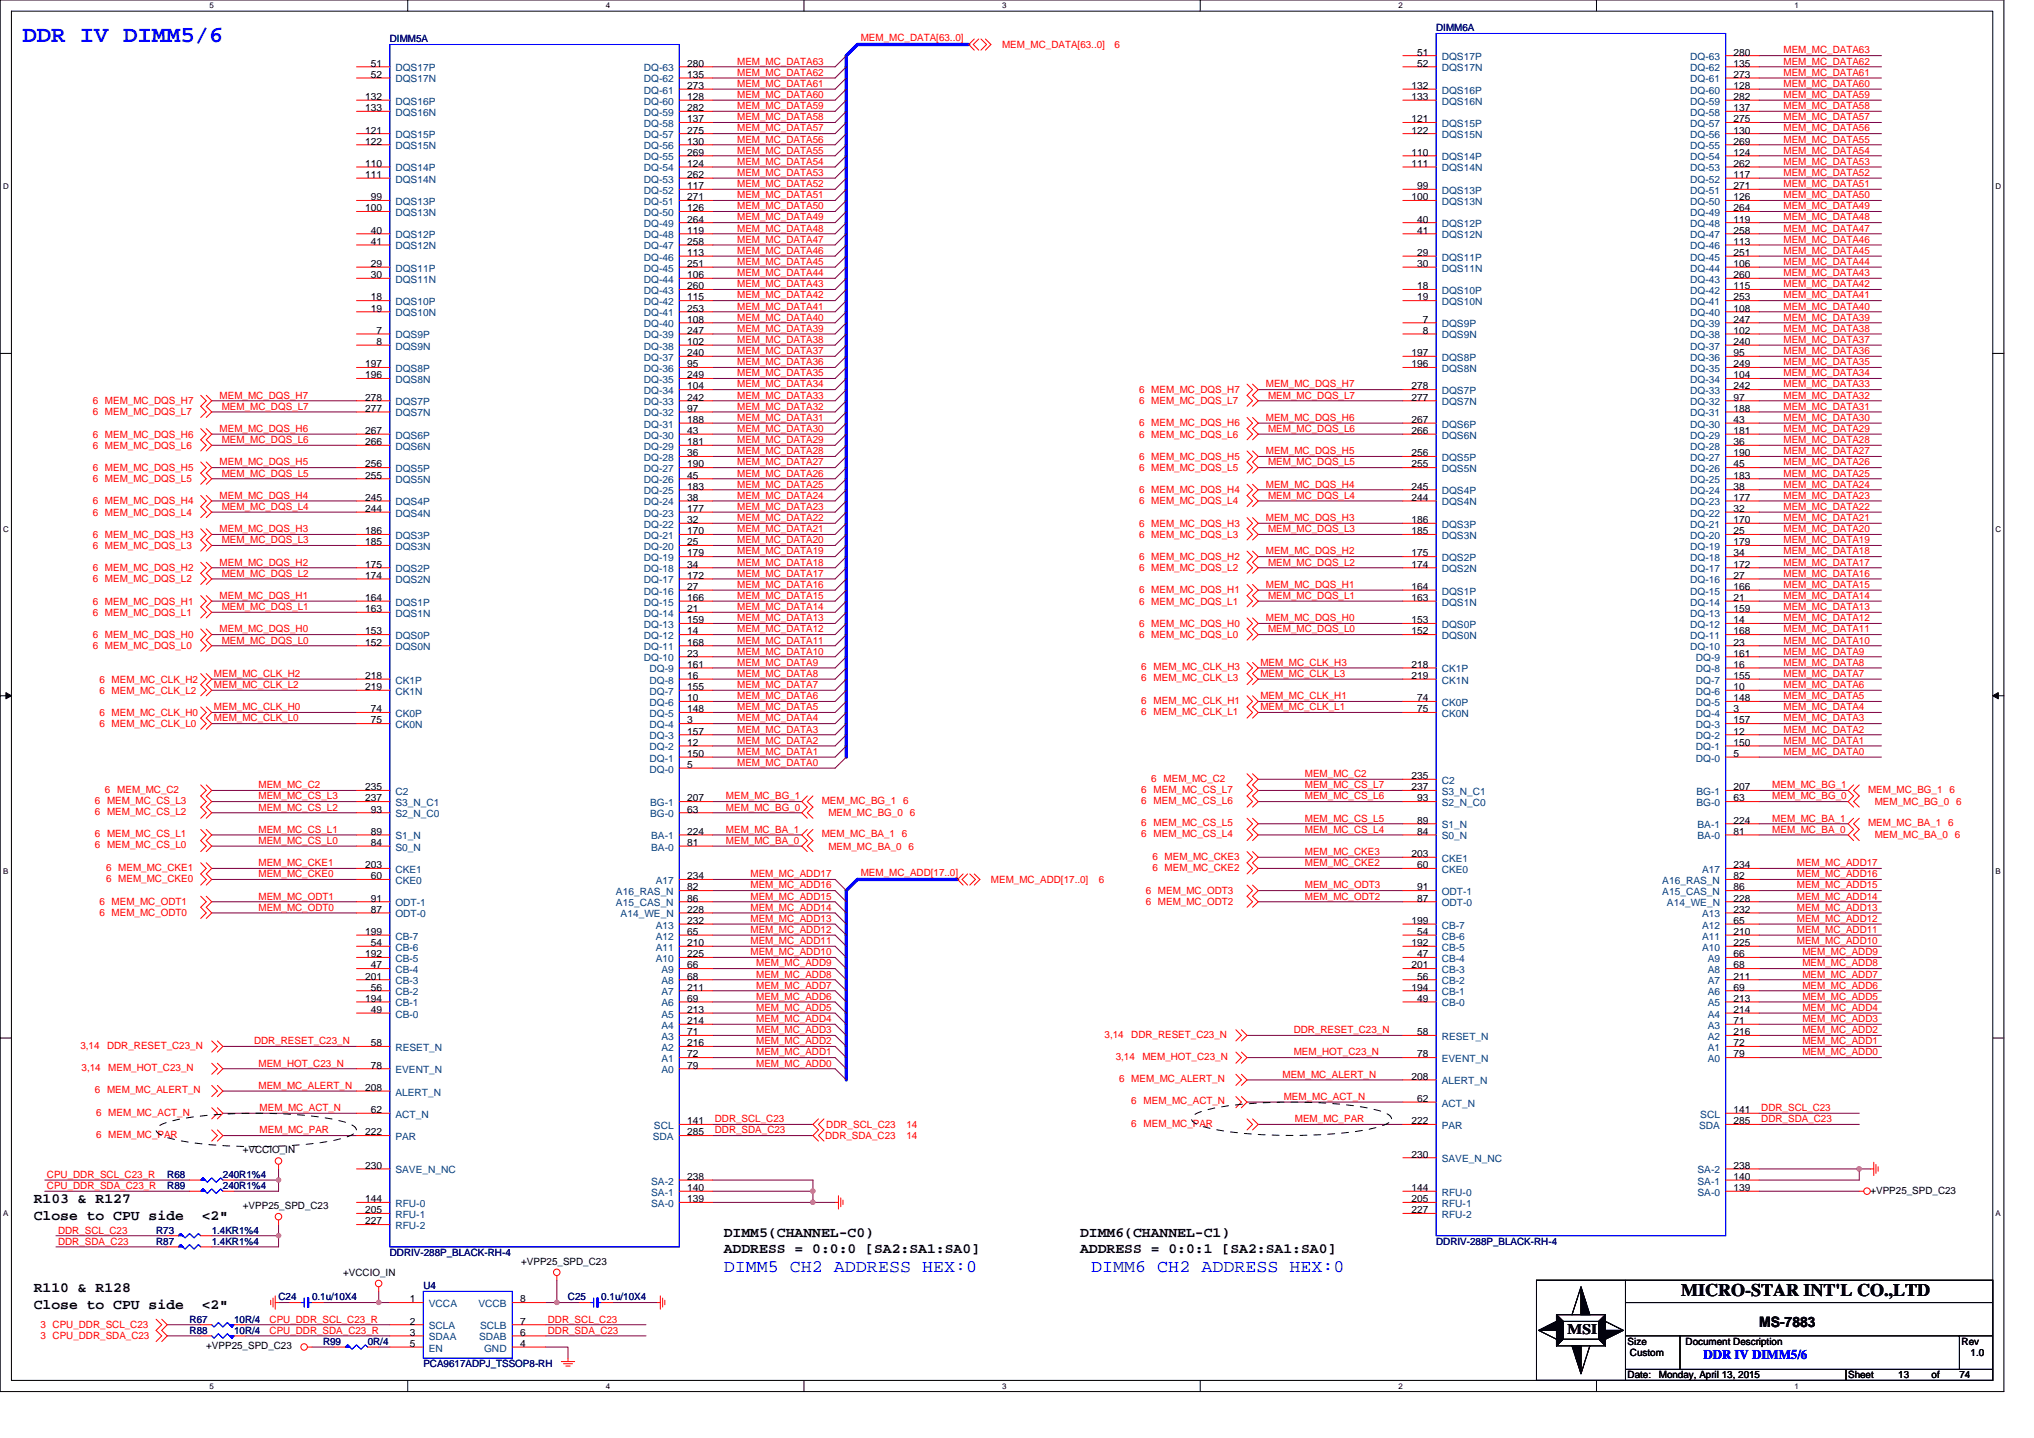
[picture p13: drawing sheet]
<svg xmlns="http://www.w3.org/2000/svg" width="297mm" height="210mm" viewBox="0 0 297 210" stroke-linecap="round" stroke-linejoin="round" font-family="sans-serif">
<defs><g id="words">
<text font-size="3.4" fill="#00f" x="3.3" y="6.1">DDR IV DIMM5/6</text>
<g font-size="2.6" fill="#00f">
<text x="105.7" y="185.8">DIMM5 CH2 ADDRESS HEX:0</text>
<text x="159.4" y="185.8">DIMM6 CH2 ADDRESS HEX:0</text>
</g>
<text font-size="2.6" x="245.5" y="189.3">MICRO-STAR INT'L CO.,LTD</text>
<g font-size="2.1">
<text x="4.9" y="175.7">R103 &amp; R127</text>
<text x="4.9" y="178.1">Close to CPU side</text>
<text x="29.5" y="178.1">&lt;2&quot;</text>
<text x="105.7" y="180.6">DIMM5(CHANNEL-C0)</text>
<text x="105.7" y="183">ADDRESS = 0:0:0 [SA2:SA1:SA0]</text>
<text x="157.7" y="180.6">DIMM6(CHANNEL-C1)</text>
<text x="157.7" y="183">ADDRESS = 0:0:1 [SA2:SA1:SA0]</text>
<text x="4.9" y="188.7">R110 &amp; R128</text>
<text x="4.9" y="191.1">Close to CPU side</text>
<text x="29.5" y="191.1">&lt;2&quot;</text>
<text x="228.9" y="194.9">MSI</text>
<text x="256.9" y="193.8">MS-7883</text>
</g>
<text font-size="1.9" fill="#00f" x="248.8" y="198.5">DDR IV DIMM5/6</text>
<g font-size="1.5" fill="#000080">
<text x="209.7" y="4.6">DIMM6A</text>
<text x="56.9" y="6.2">DIMM5A</text>
<text x="24.4" y="173.6">R89</text>
<text x="24.4" y="172">R68</text>
<text x="32.6" y="173.6">240R1%4</text>
<text x="32.6" y="172">240R1%4</text>
<text x="22.8" y="180.1">R73</text>
<text x="22.8" y="181.8">R87</text>
<text x="30.9" y="180.1">1.4KR1%4</text>
<text x="30.9" y="181.8">1.4KR1%4</text>
<text x="56.9" y="183.4">DDRIV-288P_BLACK-RH-4</text>
<text x="209.7" y="181.8">DDRIV-288P_BLACK-RH-4</text>
<text x="40.7" y="189.9">C24</text>
<text x="45.6" y="189.9">0.1u/10X4</text>
<text x="61.8" y="188.3">U4</text>
<text x="82.9" y="189.9">C25</text>
<text x="87.8" y="189.9">0.1u/10X4</text>
<text x="27.7" y="193.1">R67</text>
<text x="27.7" y="194.8">R88</text>
<text x="34.2" y="193.1">10R/4</text>
<text x="34.2" y="194.8">10R/4</text>
<text x="47.2" y="196.4">R99</text>
<text x="53.7" y="196.4">0R/4</text>
<text x="61.8" y="199.6">PCA9617ADPJ_TSSOP8-RH</text>
</g>
<g font-size="1.5">
<text x="54.1" y="9.7">51</text>
<text x="54.1" y="11.4">52</text>
<text x="100.3" y="11.4">135</text>
<text x="100.3" y="9.7">280</text>
<text x="206.9" y="8.1">51</text>
<text x="206.9" y="9.7">52</text>
<text x="253.2" y="11.4">273</text>
<text x="253.2" y="9.7">135</text>
<text x="253.2" y="8.1">280</text>
<text x="53.3" y="14.6">132</text>
<text x="53.3" y="16.2">133</text>
<text x="100.3" y="17.9">137</text>
<text x="100.3" y="16.2">282</text>
<text x="100.3" y="14.6">128</text>
<text x="100.3" y="13">273</text>
<text x="206.1" y="13">132</text>
<text x="206.1" y="14.6">133</text>
<text x="206.1" y="17.9">121</text>
<text x="253.2" y="17.9">275</text>
<text x="253.2" y="16.2">137</text>
<text x="253.2" y="14.6">282</text>
<text x="253.2" y="13">128</text>
<text x="53.3" y="19.5">121</text>
<text x="53.3" y="21.1">122</text>
<text x="100.3" y="22.7">269</text>
<text x="100.3" y="21.1">130</text>
<text x="100.3" y="19.5">275</text>
<text x="206.1" y="19.5">122</text>
<text x="206.1" y="22.7">110</text>
<text x="253.2" y="22.7">124</text>
<text x="253.2" y="21.1">269</text>
<text x="253.2" y="19.5">130</text>
<text x="53.3" y="24.4">110</text>
<text x="53.3" y="26">111</text>
<text x="54.1" y="29.3">99</text>
<text x="100.3" y="29.3">271</text>
<text x="100.3" y="27.6">117</text>
<text x="100.3" y="26">262</text>
<text x="100.3" y="24.4">124</text>
<text x="206.1" y="24.4">111</text>
<text x="206.1" y="29.3">100</text>
<text x="206.9" y="27.6">99</text>
<text x="253.2" y="29.3">126</text>
<text x="253.2" y="27.6">271</text>
<text x="253.2" y="26">117</text>
<text x="253.2" y="24.4">262</text>
<text x="53.3" y="30.9">100</text>
<text x="54.1" y="34.1">40</text>
<text x="54.1" y="35.8">41</text>
<text x="100.3" y="35.8">258</text>
<text x="100.3" y="34.1">119</text>
<text x="100.3" y="32.5">264</text>
<text x="100.3" y="30.9">126</text>
<text x="206.9" y="32.5">40</text>
<text x="206.9" y="34.1">41</text>
<text x="253.2" y="35.8">113</text>
<text x="253.2" y="34.1">258</text>
<text x="253.2" y="32.5">119</text>
<text x="253.2" y="30.9">264</text>
<text x="54.1" y="39">29</text>
<text x="54.1" y="40.6">30</text>
<text x="100.3" y="40.6">106</text>
<text x="100.3" y="39">251</text>
<text x="100.3" y="37.4">113</text>
<text x="206.9" y="37.4">29</text>
<text x="206.9" y="39">30</text>
<text x="253.2" y="40.6">260</text>
<text x="253.2" y="39">106</text>
<text x="253.2" y="37.4">251</text>
<text x="54.1" y="43.9">18</text>
<text x="54.1" y="45.5">19</text>
<text x="100.3" y="47.1">108</text>
<text x="100.3" y="45.5">253</text>
<text x="100.3" y="43.9">115</text>
<text x="100.3" y="42.2">260</text>
<text x="206.9" y="42.2">18</text>
<text x="206.9" y="43.9">19</text>
<text x="207.8" y="47.1">7</text>
<text x="253.2" y="47.1">247</text>
<text x="253.2" y="45.5">108</text>
<text x="253.2" y="43.9">253</text>
<text x="253.2" y="42.2">115</text>
<text x="53.3" y="53.6">197</text>
<text x="55" y="48.7">7</text>
<text x="55" y="50.4">8</text>
<text x="100.3" y="53.6">95</text>
<text x="100.3" y="52">240</text>
<text x="100.3" y="50.4">102</text>
<text x="100.3" y="48.7">247</text>
<text x="206.1" y="52">197</text>
<text x="206.1" y="53.6">196</text>
<text x="207.8" y="48.7">8</text>
<text x="253.2" y="53.6">249</text>
<text x="253.2" y="52">95</text>
<text x="253.2" y="50.4">240</text>
<text x="253.2" y="48.7">102</text>
<text x="53.3" y="55.2">196</text>
<text x="53.3" y="58.5">278</text>
<text x="100.3" y="58.5">242</text>
<text x="100.3" y="56.9">104</text>
<text x="100.3" y="55.2">249</text>
<text x="206.1" y="56.9">278</text>
<text x="206.1" y="58.5">277</text>
<text x="253.2" y="58.5">97</text>
<text x="253.2" y="56.9">242</text>
<text x="253.2" y="55.2">104</text>
<text x="53.3" y="60.1">277</text>
<text x="53.3" y="63.4">267</text>
<text x="53.3" y="65">266</text>
<text x="100.3" y="65">181</text>
<text x="100.3" y="63.4">43</text>
<text x="100.3" y="61.8">188</text>
<text x="100.3" y="60.1">97</text>
<text x="206.1" y="61.8">267</text>
<text x="206.1" y="63.4">266</text>
<text x="253.2" y="65">36</text>
<text x="253.2" y="63.4">181</text>
<text x="253.2" y="61.8">43</text>
<text x="253.2" y="60.1">188</text>
<text x="53.3" y="68.3">256</text>
<text x="53.3" y="69.9">255</text>
<text x="100.3" y="71.5">183</text>
<text x="100.3" y="69.9">45</text>
<text x="100.3" y="68.3">190</text>
<text x="100.3" y="66.6">36</text>
<text x="206.1" y="66.6">256</text>
<text x="206.1" y="68.3">255</text>
<text x="206.1" y="71.5">245</text>
<text x="253.2" y="71.5">38</text>
<text x="253.2" y="69.9">183</text>
<text x="253.2" y="68.3">45</text>
<text x="253.2" y="66.6">190</text>
<text x="53.3" y="73.1">245</text>
<text x="53.3" y="74.8">244</text>
<text x="100.3" y="76.4">32</text>
<text x="100.3" y="74.8">177</text>
<text x="100.3" y="73.1">38</text>
<text x="206.1" y="73.1">244</text>
<text x="206.1" y="76.4">186</text>
<text x="253.2" y="76.4">170</text>
<text x="253.2" y="74.8">32</text>
<text x="253.2" y="73.1">177</text>
<text x="53.3" y="78">186</text>
<text x="53.3" y="79.6">185</text>
<text x="53.3" y="82.9">175</text>
<text x="100.3" y="82.9">34</text>
<text x="100.3" y="81.3">179</text>
<text x="100.3" y="79.6">25</text>
<text x="100.3" y="78">170</text>
<text x="206.1" y="78">185</text>
<text x="206.1" y="81.3">175</text>
<text x="206.1" y="82.9">174</text>
<text x="253.2" y="82.9">172</text>
<text x="253.2" y="81.3">34</text>
<text x="253.2" y="79.6">179</text>
<text x="253.2" y="78">25</text>
<text x="53.3" y="84.5">174</text>
<text x="53.3" y="87.8">164</text>
<text x="53.3" y="89.4">163</text>
<text x="100.3" y="89.4">21</text>
<text x="100.3" y="87.8">166</text>
<text x="100.3" y="86.1">27</text>
<text x="100.3" y="84.5">172</text>
<text x="206.1" y="86.1">164</text>
<text x="206.1" y="87.8">163</text>
<text x="253.2" y="89.4">159</text>
<text x="253.2" y="87.8">21</text>
<text x="253.2" y="86.1">166</text>
<text x="253.2" y="84.5">27</text>
<text x="53.3" y="92.6">153</text>
<text x="53.3" y="94.3">152</text>
<text x="100.3" y="95.9">23</text>
<text x="100.3" y="94.3">168</text>
<text x="100.3" y="92.6">14</text>
<text x="100.3" y="91">159</text>
<text x="206.1" y="91">153</text>
<text x="206.1" y="92.6">152</text>
<text x="253.1" y="95.9">161</text>
<text x="253.2" y="94.3">23</text>
<text x="253.2" y="92.6">168</text>
<text x="253.2" y="91">14</text>
<text x="53.3" y="99.1">218</text>
<text x="53.3" y="100.8">219</text>
<text x="100.3" y="100.8">155</text>
<text x="100.3" y="99.1">16</text>
<text x="100.3" y="97.5">161</text>
<text x="206.1" y="97.5">218</text>
<text x="206.1" y="99.1">219</text>
<text x="253.1" y="100.8">10</text>
<text x="253.1" y="99.1">155</text>
<text x="253.1" y="97.5">16</text>
<text x="54.1" y="105.6">75</text>
<text x="54.1" y="104">74</text>
<text x="100.3" y="107.3">157</text>
<text x="100.3" y="105.6">3</text>
<text x="100.3" y="104">148</text>
<text x="100.3" y="102.4">10</text>
<text x="206.9" y="104">75</text>
<text x="206.9" y="102.4">74</text>
<text x="253.1" y="107.3">12</text>
<text x="253.1" y="105.6">157</text>
<text x="253.1" y="104">3</text>
<text x="253.1" y="102.4">148</text>
<text x="100.3" y="112.1">5</text>
<text x="100.3" y="110.5">150</text>
<text x="100.3" y="108.9">12</text>
<text x="206.1" y="113.8">235</text>
<text x="253.1" y="110.5">5</text>
<text x="253.1" y="108.9">150</text>
<text x="53.3" y="117">237</text>
<text x="53.3" y="115.4">235</text>
<text x="54.1" y="118.7">93</text>
<text x="100.3" y="117">207</text>
<text x="100.3" y="118.7">63</text>
<text x="206.1" y="115.4">237</text>
<text x="206.9" y="117">93</text>
<text x="253.1" y="115.4">207</text>
<text x="253.1" y="117">63</text>
<text x="54.1" y="121.9">89</text>
<text x="54.1" y="123.5">84</text>
<text x="100.3" y="121.9">224</text>
<text x="100.3" y="123.5">81</text>
<text x="206.1" y="125.2">203</text>
<text x="206.9" y="120.3">89</text>
<text x="206.9" y="121.9">84</text>
<text x="253.1" y="120.3">224</text>
<text x="253.1" y="121.9">81</text>
<text x="53.3" y="126.8">203</text>
<text x="54.1" y="128.4">60</text>
<text x="54.1" y="131.7">91</text>
<text x="100.3" y="128.4">234</text>
<text x="100.3" y="131.7">86</text>
<text x="100.3" y="130">82</text>
<text x="206.9" y="126.8">60</text>
<text x="206.9" y="130">91</text>
<text x="206.9" y="131.7">87</text>
<text x="253.1" y="126.8">234</text>
<text x="253.2" y="131.7">228</text>
<text x="253.2" y="130">86</text>
<text x="253.2" y="128.4">82</text>
<text x="53.3" y="136.5">199</text>
<text x="54.1" y="133.3">87</text>
<text x="100.3" y="136.5">65</text>
<text x="100.3" y="134.9">232</text>
<text x="100.3" y="133.3">228</text>
<text x="206.1" y="134.9">199</text>
<text x="206.9" y="136.5">54</text>
<text x="253.1" y="136.5">210</text>
<text x="253.1" y="134.9">65</text>
<text x="253.1" y="133.3">232</text>
<text x="53.3" y="143">201</text>
<text x="53.3" y="139.8">192</text>
<text x="54.1" y="141.4">47</text>
<text x="54.1" y="138.2">54</text>
<text x="100.3" y="139.8">225</text>
<text x="100.3" y="138.2">210</text>
<text x="100.3" y="143">68</text>
<text x="100.3" y="141.4">66</text>
<text x="206.1" y="141.4">201</text>
<text x="206.1" y="138.2">192</text>
<text x="206.9" y="143">56</text>
<text x="206.9" y="139.8">47</text>
<text x="253.1" y="138.2">225</text>
<text x="253.2" y="143">211</text>
<text x="253.2" y="141.4">68</text>
<text x="253.2" y="139.8">66</text>
<text x="53.3" y="146.3">194</text>
<text x="54.1" y="147.9">49</text>
<text x="54.1" y="144.7">56</text>
<text x="100.3" y="149.5">214</text>
<text x="100.3" y="147.9">213</text>
<text x="100.3" y="146.3">69</text>
<text x="100.3" y="144.7">211</text>
<text x="206.1" y="144.7">194</text>
<text x="206.9" y="146.3">49</text>
<text x="253.2" y="149.5">71</text>
<text x="253.2" y="147.9">214</text>
<text x="253.2" y="146.3">213</text>
<text x="253.2" y="144.7">69</text>
<text x="54.1" y="152.8">58</text>
<text x="100.3" y="154.4">72</text>
<text x="100.3" y="152.8">216</text>
<text x="100.3" y="151.2">71</text>
<text x="206.9" y="151.2">58</text>
<text x="206.9" y="154.4">78</text>
<text x="253.2" y="154.4">79</text>
<text x="253.2" y="152.8">72</text>
<text x="253.2" y="151.2">216</text>
<text x="53.3" y="159.3">208</text>
<text x="54.1" y="156">78</text>
<text x="100.3" y="156">79</text>
<text x="206.1" y="157.7">208</text>
<text x="206.9" y="160.9">62</text>
<text x="53.3" y="165.8">222</text>
<text x="54.1" y="162.5">62</text>
<text x="100.3" y="164.2">141</text>
<text x="100.3" y="165.8">285</text>
<text x="206.1" y="164.2">222</text>
<text x="253.2" y="162.5">141</text>
<text x="253.2" y="164.2">285</text>
<text x="35.5" y="168.4">+VCCIO_IN</text>
<text x="53.3" y="170.7">230</text>
<text x="100.3" y="172.3">238</text>
<text x="100.3" y="173.9">140</text>
<text x="206.1" y="173.9">144</text>
<text x="206.1" y="169">230</text>
<text x="253.1" y="170.7">238</text>
<text x="253.1" y="172.3">140</text>
<text x="253.1" y="173.9">139</text>
<text x="35.5" y="176.6">+VPP25_SPD_C23</text>
<text x="53.3" y="175.6">144</text>
<text x="53.3" y="178.8">227</text>
<text x="53.3" y="177.2">205</text>
<text x="100.3" y="175.6">139</text>
<text x="206.1" y="177.2">227</text>
<text x="206.1" y="175.6">205</text>
<text x="273.2" y="174.3">+VPP25_SPD_C23</text>
<text x="76.1" y="184.7">+VPP25_SPD_C23</text>
<text x="50.1" y="186.3">+VCCIO_IN</text>
<text x="59.9" y="190.2">1</text>
<text x="76" y="190.2">8</text>
<text x="30.1" y="197">+VPP25_SPD_C23</text>
<text x="59.9" y="195.1">3</text>
<text x="59.9" y="193.4">2</text>
<text x="59.9" y="196.7">5</text>
<text x="76" y="193.4">7</text>
<text x="76" y="195.1">6</text>
<text x="76" y="196.7">4</text>
<text x="237.7" y="196.4">Size</text>
<text x="246.2" y="196.4">Document Description</text>
<text x="286.5" y="196.4">Rev</text>
<text x="237.7" y="201.3">Date:</text>
<text x="238" y="198">Custom</text>
<text x="242.2" y="201.3">Monday, April 13, 2015</text>
<text x="269.9" y="201.3">Sheet</text>
<text x="277.2" y="201.3">13</text>
<text x="282.1" y="201.3">of</text>
<text x="286.1" y="201.3">74</text>
<text x="287.8" y="198">1.0</text>
</g>
<g font-size="1.5" fill="#004080">
<text x="57.7" y="10.4">DQS17P</text>
<text x="94" y="10.4">DQ-63</text>
<text x="210.5" y="8.8">DQS17P</text>
<text x="210.5" y="10.4">DQS17N</text>
<text x="246.8" y="10.4">DQ-62</text>
<text x="246.8" y="8.8">DQ-63</text>
<text x="57.7" y="12">DQS17N</text>
<text x="57.7" y="15.3">DQS16P</text>
<text x="57.7" y="16.9">DQS16N</text>
<text x="94" y="16.9">DQ-59</text>
<text x="94" y="15.3">DQ-60</text>
<text x="94" y="13.7">DQ-61</text>
<text x="94" y="12">DQ-62</text>
<text x="210.5" y="13.7">DQS16P</text>
<text x="210.5" y="15.3">DQS16N</text>
<text x="246.8" y="16.9">DQ-58</text>
<text x="246.8" y="15.3">DQ-59</text>
<text x="246.8" y="13.7">DQ-60</text>
<text x="246.8" y="12">DQ-61</text>
<text x="57.7" y="20.2">DQS15P</text>
<text x="57.7" y="21.8">DQS15N</text>
<text x="94" y="23.4">DQ-55</text>
<text x="94" y="21.8">DQ-56</text>
<text x="94" y="20.2">DQ-57</text>
<text x="94" y="18.5">DQ-58</text>
<text x="210.5" y="18.5">DQS15P</text>
<text x="210.5" y="20.2">DQS15N</text>
<text x="210.5" y="23.4">DQS14P</text>
<text x="246.8" y="23.4">DQ-54</text>
<text x="246.8" y="21.8">DQ-55</text>
<text x="246.8" y="20.2">DQ-56</text>
<text x="246.8" y="18.5">DQ-57</text>
<text x="57.7" y="25">DQS14P</text>
<text x="57.7" y="26.7">DQS14N</text>
<text x="57.7" y="29.9">DQS13P</text>
<text x="94" y="29.9">DQ-51</text>
<text x="94" y="28.3">DQ-52</text>
<text x="94" y="26.7">DQ-53</text>
<text x="94" y="25">DQ-54</text>
<text x="210.5" y="25">DQS14N</text>
<text x="210.5" y="28.3">DQS13P</text>
<text x="210.5" y="29.9">DQS13N</text>
<text x="246.8" y="29.9">DQ-50</text>
<text x="246.8" y="28.3">DQ-51</text>
<text x="246.8" y="26.7">DQ-52</text>
<text x="246.8" y="25">DQ-53</text>
<text x="57.7" y="31.5">DQS13N</text>
<text x="57.7" y="34.8">DQS12P</text>
<text x="94" y="34.8">DQ-48</text>
<text x="94" y="33.2">DQ-49</text>
<text x="94" y="31.5">DQ-50</text>
<text x="210.5" y="33.2">DQS12P</text>
<text x="210.5" y="34.8">DQS12N</text>
<text x="246.8" y="34.8">DQ-47</text>
<text x="246.8" y="33.2">DQ-48</text>
<text x="246.8" y="31.5">DQ-49</text>
<text x="57.7" y="36.4">DQS12N</text>
<text x="57.7" y="39.7">DQS11P</text>
<text x="57.7" y="41.3">DQS11N</text>
<text x="94" y="41.3">DQ-44</text>
<text x="94" y="39.7">DQ-45</text>
<text x="94" y="38.1">DQ-46</text>
<text x="94" y="36.4">DQ-47</text>
<text x="210.5" y="38.1">DQS11P</text>
<text x="210.5" y="39.7">DQS11N</text>
<text x="246.8" y="41.3">DQ-43</text>
<text x="246.8" y="39.7">DQ-44</text>
<text x="246.8" y="38.1">DQ-45</text>
<text x="246.8" y="36.4">DQ-46</text>
<text x="57.7" y="44.6">DQS10P</text>
<text x="57.7" y="46.2">DQS10N</text>
<text x="94" y="47.8">DQ-40</text>
<text x="94" y="46.2">DQ-41</text>
<text x="94" y="44.6">DQ-42</text>
<text x="94" y="42.9">DQ-43</text>
<text x="210.5" y="42.9">DQS10P</text>
<text x="210.5" y="44.6">DQS10N</text>
<text x="210.5" y="47.8">DQS9P</text>
<text x="246.8" y="47.8">DQ-39</text>
<text x="246.8" y="46.2">DQ-40</text>
<text x="246.8" y="44.6">DQ-41</text>
<text x="246.8" y="42.9">DQ-42</text>
<text x="57.7" y="49.4">DQS9P</text>
<text x="57.7" y="51.1">DQS9N</text>
<text x="94" y="52.7">DQ-37</text>
<text x="94" y="51.1">DQ-38</text>
<text x="94" y="49.4">DQ-39</text>
<text x="210.5" y="49.4">DQS9N</text>
<text x="210.5" y="52.7">DQS8P</text>
<text x="246.8" y="52.7">DQ-36</text>
<text x="246.8" y="51.1">DQ-37</text>
<text x="246.8" y="49.4">DQ-38</text>
<text x="57.7" y="54.3">DQS8P</text>
<text x="57.7" y="55.9">DQS8N</text>
<text x="57.7" y="59.2">DQS7P</text>
<text x="94" y="59.2">DQ-33</text>
<text x="94" y="57.6">DQ-34</text>
<text x="94" y="55.9">DQ-35</text>
<text x="94" y="54.3">DQ-36</text>
<text x="210.5" y="54.3">DQS8N</text>
<text x="210.5" y="57.6">DQS7P</text>
<text x="210.5" y="59.2">DQS7N</text>
<text x="246.8" y="59.2">DQ-32</text>
<text x="246.8" y="57.6">DQ-33</text>
<text x="246.8" y="55.9">DQ-34</text>
<text x="246.8" y="54.3">DQ-35</text>
<text x="57.7" y="60.8">DQS7N</text>
<text x="57.7" y="64.1">DQS6P</text>
<text x="57.7" y="65.7">DQS6N</text>
<text x="94" y="65.7">DQ-29</text>
<text x="94" y="64.1">DQ-30</text>
<text x="94" y="62.4">DQ-31</text>
<text x="94" y="60.8">DQ-32</text>
<text x="210.5" y="62.4">DQS6P</text>
<text x="210.5" y="64.1">DQS6N</text>
<text x="246.8" y="65.7">DQ-28</text>
<text x="246.8" y="64.1">DQ-29</text>
<text x="246.8" y="62.4">DQ-30</text>
<text x="246.8" y="60.8">DQ-31</text>
<text x="57.7" y="68.9">DQS5P</text>
<text x="57.7" y="70.6">DQS5N</text>
<text x="94" y="70.6">DQ-26</text>
<text x="94" y="68.9">DQ-27</text>
<text x="94" y="67.3">DQ-28</text>
<text x="210.5" y="67.3">DQS5P</text>
<text x="210.5" y="68.9">DQS5N</text>
<text x="246.8" y="70.6">DQ-25</text>
<text x="246.8" y="68.9">DQ-26</text>
<text x="246.8" y="67.3">DQ-27</text>
<text x="57.7" y="73.8">DQS4P</text>
<text x="57.7" y="75.4">DQS4N</text>
<text x="94" y="77.1">DQ-22</text>
<text x="94" y="75.4">DQ-23</text>
<text x="94" y="73.8">DQ-24</text>
<text x="94" y="72.2">DQ-25</text>
<text x="210.5" y="72.2">DQS4P</text>
<text x="210.5" y="73.8">DQS4N</text>
<text x="210.5" y="77.1">DQS3P</text>
<text x="246.8" y="77.1">DQ-21</text>
<text x="246.8" y="75.4">DQ-22</text>
<text x="246.8" y="73.8">DQ-23</text>
<text x="246.8" y="72.2">DQ-24</text>
<text x="57.7" y="78.7">DQS3P</text>
<text x="57.7" y="80.3">DQS3N</text>
<text x="57.7" y="83.6">DQS2P</text>
<text x="94" y="83.6">DQ-18</text>
<text x="94" y="81.9">DQ-19</text>
<text x="94" y="80.3">DQ-20</text>
<text x="94" y="78.7">DQ-21</text>
<text x="210.5" y="78.7">DQS3N</text>
<text x="210.5" y="81.9">DQS2P</text>
<text x="210.5" y="83.6">DQS2N</text>
<text x="246.8" y="83.6">DQ-17</text>
<text x="246.8" y="81.9">DQ-18</text>
<text x="246.8" y="80.3">DQ-19</text>
<text x="246.8" y="78.7">DQ-20</text>
<text x="57.7" y="85.2">DQS2N</text>
<text x="57.7" y="88.4">DQS1P</text>
<text x="94" y="88.4">DQ-15</text>
<text x="94" y="86.8">DQ-16</text>
<text x="94" y="85.2">DQ-17</text>
<text x="210.5" y="86.8">DQS1P</text>
<text x="210.5" y="88.4">DQS1N</text>
<text x="246.8" y="88.4">DQ-14</text>
<text x="246.8" y="86.8">DQ-15</text>
<text x="246.8" y="85.2">DQ-16</text>
<text x="57.7" y="90.1">DQS1N</text>
<text x="57.7" y="93.3">DQS0P</text>
<text x="57.7" y="95">DQS0N</text>
<text x="94" y="95">DQ-11</text>
<text x="94" y="93.3">DQ-12</text>
<text x="94" y="91.7">DQ-13</text>
<text x="94" y="90.1">DQ-14</text>
<text x="210.5" y="91.7">DQS0P</text>
<text x="210.5" y="93.3">DQS0N</text>
<text x="246.8" y="95">DQ-10</text>
<text x="246.8" y="93.3">DQ-11</text>
<text x="246.8" y="91.7">DQ-12</text>
<text x="246.8" y="90.1">DQ-13</text>
<text x="57.7" y="99.8">CK1P</text>
<text x="57.7" y="101.5">CK1N</text>
<text x="94" y="96.6">DQ-10</text>
<text x="94.8" y="101.5">DQ-7</text>
<text x="94.8" y="99.8">DQ-8</text>
<text x="94.8" y="98.2">DQ-9</text>
<text x="210.5" y="98.2">CK1P</text>
<text x="210.5" y="99.8">CK1N</text>
<text x="247.6" y="101.5">DQ-6</text>
<text x="247.6" y="99.8">DQ-7</text>
<text x="247.6" y="98.2">DQ-8</text>
<text x="247.6" y="96.6">DQ-9</text>
<text x="57.7" y="106.3">CK0N</text>
<text x="57.7" y="104.7">CK0P</text>
<text x="94.8" y="107.9">DQ-3</text>
<text x="94.8" y="106.3">DQ-4</text>
<text x="94.8" y="104.7">DQ-5</text>
<text x="94.8" y="103.1">DQ-6</text>
<text x="210.5" y="104.7">CK0N</text>
<text x="210.5" y="103.1">CK0P</text>
<text x="247.6" y="107.9">DQ-2</text>
<text x="247.6" y="106.3">DQ-3</text>
<text x="247.6" y="104.7">DQ-4</text>
<text x="247.6" y="103.1">DQ-5</text>
<text x="94.8" y="112.8">DQ-0</text>
<text x="94.8" y="111.2">DQ-1</text>
<text x="94.8" y="109.6">DQ-2</text>
<text x="247.6" y="111.2">DQ-0</text>
<text x="247.6" y="109.6">DQ-1</text>
<text x="57.7" y="117.7">S3_N_C1</text>
<text x="57.7" y="119.3">S2_N_C0</text>
<text x="57.7" y="116.1">C2</text>
<text x="94.9" y="117.7">BG-1</text>
<text x="94.9" y="119.3">BG-0</text>
<text x="210.5" y="116.1">S3_N_C1</text>
<text x="210.5" y="117.7">S2_N_C0</text>
<text x="210.5" y="114.4">C2</text>
<text x="247.7" y="116.1">BG-1</text>
<text x="247.7" y="117.7">BG-0</text>
<text x="57.7" y="122.6">S1_N</text>
<text x="57.7" y="124.2">S0_N</text>
<text x="95.1" y="122.6">BA-1</text>
<text x="95.1" y="124.2">BA-0</text>
<text x="210.5" y="125.8">CKE1</text>
<text x="210.5" y="120.9">S1_N</text>
<text x="210.5" y="122.6">S0_N</text>
<text x="247.9" y="120.9">BA-1</text>
<text x="247.9" y="122.6">BA-0</text>
<text x="57.7" y="127.5">CKE1</text>
<text x="57.7" y="129.1">CKE0</text>
<text x="90" y="130.7">A16_RAS_N</text>
<text x="95.8" y="129.1">A17</text>
<text x="210.5" y="127.5">CKE0</text>
<text x="210.5" y="130.7">ODT-1</text>
<text x="242.8" y="130.7">A15_CAS_N</text>
<text x="242.8" y="129.1">A16_RAS_N</text>
<text x="248.6" y="127.5">A17</text>
<text x="57.7" y="132.3">ODT-1</text>
<text x="57.7" y="134">ODT-0</text>
<text x="57.7" y="137.2">CB-7</text>
<text x="90" y="132.3">A15_CAS_N</text>
<text x="90.6" y="134">A14_WE_N</text>
<text x="95.8" y="137.2">A12</text>
<text x="95.8" y="135.6">A13</text>
<text x="210.5" y="132.3">ODT-0</text>
<text x="210.5" y="137.2">CB-6</text>
<text x="210.5" y="135.6">CB-7</text>
<text x="243.4" y="132.3">A14_WE_N</text>
<text x="248.6" y="137.2">A11</text>
<text x="248.6" y="135.6">A12</text>
<text x="248.6" y="134">A13</text>
<text x="57.7" y="143.7">CB-3</text>
<text x="57.7" y="142.1">CB-4</text>
<text x="57.7" y="140.5">CB-5</text>
<text x="57.7" y="138.8">CB-6</text>
<text x="95.8" y="140.5">A10</text>
<text x="95.8" y="138.8">A11</text>
<text x="96.6" y="143.7">A8</text>
<text x="96.6" y="142.1">A9</text>
<text x="210.5" y="143.7">CB-2</text>
<text x="210.5" y="142.1">CB-3</text>
<text x="210.5" y="140.5">CB-4</text>
<text x="210.5" y="138.8">CB-5</text>
<text x="248.6" y="138.8">A10</text>
<text x="249.4" y="143.7">A7</text>
<text x="249.4" y="142.1">A8</text>
<text x="249.4" y="140.5">A9</text>
<text x="57.7" y="148.6">CB-0</text>
<text x="57.7" y="147">CB-1</text>
<text x="57.7" y="145.3">CB-2</text>
<text x="96.6" y="148.6">A5</text>
<text x="96.6" y="147">A6</text>
<text x="96.6" y="145.3">A7</text>
<text x="210.5" y="147">CB-0</text>
<text x="210.5" y="145.3">CB-1</text>
<text x="249.4" y="148.6">A4</text>
<text x="249.4" y="147">A5</text>
<text x="249.4" y="145.3">A6</text>
<text x="57.7" y="153.5">RESET_N</text>
<text x="96.6" y="155.1">A1</text>
<text x="96.6" y="153.5">A2</text>
<text x="96.6" y="151.8">A3</text>
<text x="96.6" y="150.2">A4</text>
<text x="210.5" y="151.8">RESET_N</text>
<text x="210.5" y="155.1">EVENT_N</text>
<text x="249.4" y="155.1">A0</text>
<text x="249.4" y="153.5">A1</text>
<text x="249.4" y="151.8">A2</text>
<text x="249.4" y="150.2">A3</text>
<text x="57.7" y="156.7">EVENT_N</text>
<text x="57.7" y="160">ALERT_N</text>
<text x="96.6" y="156.7">A0</text>
<text x="210.5" y="161.6">ACT_N</text>
<text x="210.5" y="158.3">ALERT_N</text>
<text x="57.7" y="166.5">PAR</text>
<text x="57.7" y="163.2">ACT_N</text>
<text x="95.3" y="166.5">SDA</text>
<text x="95.5" y="164.8">SCL</text>
<text x="210.5" y="164.8">PAR</text>
<text x="248.1" y="164.8">SDA</text>
<text x="248.3" y="163.2">SCL</text>
<text x="57.7" y="171.3">SAVE_N_NC</text>
<text x="95.1" y="173">SA-2</text>
<text x="210.5" y="169.7">SAVE_N_NC</text>
<text x="247.9" y="171.3">SA-2</text>
<text x="247.9" y="173">SA-1</text>
<text x="57.7" y="176.2">RFU-0</text>
<text x="57.7" y="179.5">RFU-2</text>
<text x="57.7" y="177.8">RFU-1</text>
<text x="95.1" y="174.6">SA-1</text>
<text x="95.1" y="176.2">SA-0</text>
<text x="210.5" y="174.6">RFU-0</text>
<text x="210.5" y="177.8">RFU-2</text>
<text x="210.5" y="176.2">RFU-1</text>
<text x="247.9" y="174.6">SA-0</text>
<text x="62.6" y="190.9">VCCA</text>
<text x="69.9" y="190.9">VCCB</text>
<text x="62.6" y="195.7">SDAA</text>
<text x="62.6" y="194.1">SCLA</text>
<text x="62.6" y="197.4">EN</text>
<text x="70" y="195.7">SDAB</text>
<text x="70.1" y="194.1">SCLB</text>
<text x="70.7" y="197.4">GND</text>
</g>
<g font-size="1.5" fill="#f00">
<text x="107.7" y="9.4">MEM_MC_DATA63</text>
<text x="107.7" y="11.1">MEM_MC_DATA62</text>
<text x="125.7" y="6">MEM_MC_DATA[63..0]</text>
<text x="146.3" y="7">MEM_MC_DATA[63..0]</text>
<text x="162.8" y="7">6</text>
<text x="260.5" y="7.8">MEM_MC_DATA63</text>
<text x="260.5" y="9.4">MEM_MC_DATA62</text>
<text x="260.5" y="11.1">MEM_MC_DATA61</text>
<text x="107.7" y="15.9">MEM_MC_DATA59</text>
<text x="107.7" y="14.3">MEM_MC_DATA60</text>
<text x="107.7" y="17.6">MEM_MC_DATA58</text>
<text x="107.7" y="12.7">MEM_MC_DATA61</text>
<text x="260.5" y="14.3">MEM_MC_DATA59</text>
<text x="260.5" y="17.6">MEM_MC_DATA57</text>
<text x="260.5" y="12.7">MEM_MC_DATA60</text>
<text x="260.5" y="15.9">MEM_MC_DATA58</text>
<text x="107.7" y="20.8">MEM_MC_DATA56</text>
<text x="107.7" y="19.2">MEM_MC_DATA57</text>
<text x="107.7" y="22.4">MEM_MC_DATA55</text>
<text x="260.5" y="22.4">MEM_MC_DATA54</text>
<text x="260.5" y="19.2">MEM_MC_DATA56</text>
<text x="260.5" y="20.8">MEM_MC_DATA55</text>
<text x="107.7" y="29">MEM_MC_DATA51</text>
<text x="107.7" y="24.1">MEM_MC_DATA54</text>
<text x="107.7" y="25.7">MEM_MC_DATA53</text>
<text x="107.7" y="27.3">MEM_MC_DATA52</text>
<text x="260.5" y="27.3">MEM_MC_DATA51</text>
<text x="260.5" y="24.1">MEM_MC_DATA53</text>
<text x="260.5" y="25.7">MEM_MC_DATA52</text>
<text x="260.5" y="29">MEM_MC_DATA50</text>
<text x="107.7" y="33.8">MEM_MC_DATA48</text>
<text x="107.7" y="35.5">MEM_MC_DATA47</text>
<text x="107.7" y="30.6">MEM_MC_DATA50</text>
<text x="107.7" y="32.2">MEM_MC_DATA49</text>
<text x="260.5" y="32.2">MEM_MC_DATA48</text>
<text x="260.5" y="33.8">MEM_MC_DATA47</text>
<text x="260.5" y="35.5">MEM_MC_DATA46</text>
<text x="260.5" y="30.6">MEM_MC_DATA49</text>
<text x="107.7" y="40.3">MEM_MC_DATA44</text>
<text x="107.7" y="42">MEM_MC_DATA43</text>
<text x="107.7" y="38.7">MEM_MC_DATA45</text>
<text x="107.7" y="37.1">MEM_MC_DATA46</text>
<text x="260.5" y="38.7">MEM_MC_DATA44</text>
<text x="260.5" y="40.3">MEM_MC_DATA43</text>
<text x="260.5" y="42">MEM_MC_DATA42</text>
<text x="260.5" y="37.1">MEM_MC_DATA45</text>
<text x="107.7" y="46.8">MEM_MC_DATA40</text>
<text x="107.7" y="43.6">MEM_MC_DATA42</text>
<text x="107.7" y="45.2">MEM_MC_DATA41</text>
<text x="260.5" y="45.2">MEM_MC_DATA40</text>
<text x="260.5" y="43.6">MEM_MC_DATA41</text>
<text x="260.5" y="46.8">MEM_MC_DATA39</text>
<text x="107.7" y="53.3">MEM_MC_DATA36</text>
<text x="107.7" y="51.7">MEM_MC_DATA37</text>
<text x="107.7" y="48.5">MEM_MC_DATA39</text>
<text x="107.7" y="50.1">MEM_MC_DATA38</text>
<text x="260.5" y="51.7">MEM_MC_DATA36</text>
<text x="260.5" y="53.3">MEM_MC_DATA35</text>
<text x="260.5" y="50.1">MEM_MC_DATA37</text>
<text x="260.5" y="48.5">MEM_MC_DATA38</text>
<text x="13.5" y="59">6 MEM_MC_DQS_H7</text>
<text x="32.1" y="58.2">MEM_MC_DQS_H7</text>
<text x="32.4" y="59.8">MEM_MC_DQS_L7</text>
<text x="107.7" y="58.2">MEM_MC_DATA33</text>
<text x="107.7" y="59.8">MEM_MC_DATA32</text>
<text x="107.7" y="54.9">MEM_MC_DATA35</text>
<text x="107.7" y="56.6">MEM_MC_DATA34</text>
<text x="166.3" y="59">6 MEM_MC_DQS_L7</text>
<text x="166.3" y="57.4">6 MEM_MC_DQS_H7</text>
<text x="184.9" y="56.6">MEM_MC_DQS_H7</text>
<text x="185.2" y="58.2">MEM_MC_DQS_L7</text>
<text x="260.5" y="59.8">MEM_MC_DATA31</text>
<text x="260.5" y="56.6">MEM_MC_DATA33</text>
<text x="260.5" y="58.2">MEM_MC_DATA32</text>
<text x="260.5" y="54.9">MEM_MC_DATA34</text>
<text x="13.5" y="60.6">6 MEM_MC_DQS_L7</text>
<text x="13.5" y="65.5">6 MEM_MC_DQS_L6</text>
<text x="13.5" y="63.9">6 MEM_MC_DQS_H6</text>
<text x="32.1" y="63.1">MEM_MC_DQS_H6</text>
<text x="32.4" y="64.7">MEM_MC_DQS_L6</text>
<text x="107.7" y="61.5">MEM_MC_DATA31</text>
<text x="107.7" y="63.1">MEM_MC_DATA30</text>
<text x="107.7" y="64.7">MEM_MC_DATA29</text>
<text x="166.3" y="63.9">6 MEM_MC_DQS_L6</text>
<text x="166.3" y="62.3">6 MEM_MC_DQS_H6</text>
<text x="184.9" y="61.5">MEM_MC_DQS_H6</text>
<text x="185.2" y="63.1">MEM_MC_DQS_L6</text>
<text x="260.5" y="64.7">MEM_MC_DATA28</text>
<text x="260.5" y="61.5">MEM_MC_DATA30</text>
<text x="260.5" y="63.1">MEM_MC_DATA29</text>
<text x="13.5" y="70.4">6 MEM_MC_DQS_L5</text>
<text x="13.5" y="68.8">6 MEM_MC_DQS_H5</text>
<text x="32.1" y="68">MEM_MC_DQS_H5</text>
<text x="32.4" y="69.6">MEM_MC_DQS_L5</text>
<text x="107.7" y="66.3">MEM_MC_DATA28</text>
<text x="107.7" y="69.6">MEM_MC_DATA26</text>
<text x="107.7" y="68">MEM_MC_DATA27</text>
<text x="107.7" y="71.2">MEM_MC_DATA25</text>
<text x="166.3" y="68.8">6 MEM_MC_DQS_L5</text>
<text x="166.3" y="67.2">6 MEM_MC_DQS_H5</text>
<text x="184.9" y="71.2">MEM_MC_DQS_H4</text>
<text x="184.9" y="66.3">MEM_MC_DQS_H5</text>
<text x="185.2" y="68">MEM_MC_DQS_L5</text>
<text x="260.5" y="68">MEM_MC_DATA26</text>
<text x="260.5" y="66.3">MEM_MC_DATA27</text>
<text x="260.5" y="71.2">MEM_MC_DATA24</text>
<text x="260.5" y="69.6">MEM_MC_DATA25</text>
<text x="13.5" y="75.3">6 MEM_MC_DQS_L4</text>
<text x="13.5" y="73.7">6 MEM_MC_DQS_H4</text>
<text x="32.1" y="72.8">MEM_MC_DQS_H4</text>
<text x="32.1" y="77.7">MEM_MC_DQS_H3</text>
<text x="32.4" y="74.5">MEM_MC_DQS_L4</text>
<text x="107.7" y="74.5">MEM_MC_DATA23</text>
<text x="107.7" y="76.1">MEM_MC_DATA22</text>
<text x="107.7" y="77.7">MEM_MC_DATA21</text>
<text x="107.7" y="72.8">MEM_MC_DATA24</text>
<text x="166.3" y="73.7">6 MEM_MC_DQS_L4</text>
<text x="166.3" y="72">6 MEM_MC_DQS_H4</text>
<text x="166.3" y="76.9">6 MEM_MC_DQS_H3</text>
<text x="184.9" y="76.1">MEM_MC_DQS_H3</text>
<text x="185.2" y="72.8">MEM_MC_DQS_L4</text>
<text x="185.2" y="77.7">MEM_MC_DQS_L3</text>
<text x="260.5" y="77.7">MEM_MC_DATA20</text>
<text x="260.5" y="72.8">MEM_MC_DATA23</text>
<text x="260.5" y="74.5">MEM_MC_DATA22</text>
<text x="260.5" y="76.1">MEM_MC_DATA21</text>
<text x="13.5" y="80.2">6 MEM_MC_DQS_L3</text>
<text x="13.5" y="83.4">6 MEM_MC_DQS_H2</text>
<text x="13.5" y="78.5">6 MEM_MC_DQS_H3</text>
<text x="32.1" y="82.6">MEM_MC_DQS_H2</text>
<text x="32.4" y="79.3">MEM_MC_DQS_L3</text>
<text x="107.7" y="79.3">MEM_MC_DATA20</text>
<text x="107.7" y="82.6">MEM_MC_DATA18</text>
<text x="107.7" y="81">MEM_MC_DATA19</text>
<text x="166.3" y="83.4">6 MEM_MC_DQS_L2</text>
<text x="166.3" y="78.5">6 MEM_MC_DQS_L3</text>
<text x="166.3" y="81.8">6 MEM_MC_DQS_H2</text>
<text x="184.9" y="81">MEM_MC_DQS_H2</text>
<text x="185.2" y="82.6">MEM_MC_DQS_L2</text>
<text x="260.5" y="81">MEM_MC_DATA18</text>
<text x="260.5" y="79.3">MEM_MC_DATA19</text>
<text x="260.5" y="82.6">MEM_MC_DATA17</text>
<text x="13.5" y="85">6 MEM_MC_DQS_L2</text>
<text x="13.5" y="89.9">6 MEM_MC_DQS_L1</text>
<text x="13.5" y="88.3">6 MEM_MC_DQS_H1</text>
<text x="32.1" y="87.5">MEM_MC_DQS_H1</text>
<text x="32.4" y="84.2">MEM_MC_DQS_L2</text>
<text x="32.4" y="89.1">MEM_MC_DQS_L1</text>
<text x="107.7" y="89.1">MEM_MC_DATA14</text>
<text x="107.7" y="85.9">MEM_MC_DATA16</text>
<text x="107.7" y="84.2">MEM_MC_DATA17</text>
<text x="107.7" y="87.5">MEM_MC_DATA15</text>
<text x="166.3" y="88.3">6 MEM_MC_DQS_L1</text>
<text x="166.3" y="86.7">6 MEM_MC_DQS_H1</text>
<text x="184.9" y="85.9">MEM_MC_DQS_H1</text>
<text x="185.2" y="87.5">MEM_MC_DQS_L1</text>
<text x="260.5" y="87.5">MEM_MC_DATA14</text>
<text x="260.5" y="84.2">MEM_MC_DATA16</text>
<text x="260.5" y="89.1">MEM_MC_DATA13</text>
<text x="260.5" y="85.9">MEM_MC_DATA15</text>
<text x="13.5" y="94.8">6 MEM_MC_DQS_L0</text>
<text x="13.5" y="93.2">6 MEM_MC_DQS_H0</text>
<text x="32.1" y="92.4">MEM_MC_DQS_H0</text>
<text x="32.4" y="94">MEM_MC_DQS_L0</text>
<text x="107.7" y="90.7">MEM_MC_DATA13</text>
<text x="107.7" y="94">MEM_MC_DATA11</text>
<text x="107.7" y="92.4">MEM_MC_DATA12</text>
<text x="107.7" y="95.6">MEM_MC_DATA10</text>
<text x="166.3" y="93.2">6 MEM_MC_DQS_L0</text>
<text x="166.3" y="91.5">6 MEM_MC_DQS_H0</text>
<text x="184.9" y="90.7">MEM_MC_DQS_H0</text>
<text x="185.2" y="92.4">MEM_MC_DQS_L0</text>
<text x="260.5" y="95.6">MEM_MC_DATA9</text>
<text x="260.5" y="92.4">MEM_MC_DATA11</text>
<text x="260.5" y="90.7">MEM_MC_DATA12</text>
<text x="260.5" y="94">MEM_MC_DATA10</text>
<text x="14.5" y="101.3">6 MEM_MC_CLK_L2</text>
<text x="14.5" y="99.7">6 MEM_MC_CLK_H2</text>
<text x="31.2" y="100.5">MEM_MC_CLK_L2</text>
<text x="31.2" y="98.8">MEM_MC_CLK_H2</text>
<text x="107.7" y="97.2">MEM_MC_DATA9</text>
<text x="107.7" y="98.8">MEM_MC_DATA8</text>
<text x="107.7" y="100.5">MEM_MC_DATA7</text>
<text x="166.7" y="97.9">6 MEM_MC_CLK_H3</text>
<text x="166.7" y="99.5">6 MEM_MC_CLK_L3</text>
<text x="184.1" y="97.2">MEM_MC_CLK_H3</text>
<text x="184.1" y="98.8">MEM_MC_CLK_L3</text>
<text x="260.5" y="100.5">MEM_MC_DATA6</text>
<text x="260.5" y="97.2">MEM_MC_DATA8</text>
<text x="260.5" y="98.8">MEM_MC_DATA7</text>
<text x="14.5" y="106.2">6 MEM_MC_CLK_L0</text>
<text x="14.5" y="104.5">6 MEM_MC_CLK_H0</text>
<text x="31.2" y="105.3">MEM_MC_CLK_L0</text>
<text x="31.2" y="103.7">MEM_MC_CLK_H0</text>
<text x="107.7" y="105.3">MEM_MC_DATA4</text>
<text x="107.7" y="107">MEM_MC_DATA3</text>
<text x="107.7" y="102.1">MEM_MC_DATA6</text>
<text x="107.7" y="103.7">MEM_MC_DATA5</text>
<text x="166.7" y="102.8">6 MEM_MC_CLK_H1</text>
<text x="166.7" y="104.4">6 MEM_MC_CLK_L1</text>
<text x="184.1" y="102.1">MEM_MC_CLK_H1</text>
<text x="184.1" y="103.7">MEM_MC_CLK_L1</text>
<text x="260.5" y="103.7">MEM_MC_DATA4</text>
<text x="260.5" y="105.3">MEM_MC_DATA3</text>
<text x="260.5" y="102.1">MEM_MC_DATA5</text>
<text x="260.5" y="107">MEM_MC_DATA2</text>
<text x="107.7" y="110.2">MEM_MC_DATA1</text>
<text x="107.7" y="108.6">MEM_MC_DATA2</text>
<text x="107.7" y="111.8">MEM_MC_DATA0</text>
<text x="190.6" y="113.5">MEM_MC_C2</text>
<text x="260.5" y="108.6">MEM_MC_DATA1</text>
<text x="260.5" y="110.2">MEM_MC_DATA0</text>
<text x="13.9" y="117.4">6 MEM_MC_CS_L3</text>
<text x="13.9" y="119">6 MEM_MC_CS_L2</text>
<text x="15.3" y="115.8">6 MEM_MC_C2</text>
<text x="37.8" y="115.1">MEM_MC_C2</text>
<text x="37.8" y="116.7">MEM_MC_CS_L3</text>
<text x="37.8" y="118.4">MEM_MC_CS_L2</text>
<text x="106" y="118.4">MEM_MC_BG_0</text>
<text x="106" y="116.7">MEM_MC_BG_1</text>
<text x="120" y="117.4">MEM_MC_BG_1 6</text>
<text x="121" y="119.2">MEM_MC_BG_0 6</text>
<text x="166.7" y="115.8">6 MEM_MC_CS_L7</text>
<text x="166.7" y="117.4">6 MEM_MC_CS_L6</text>
<text x="168.1" y="114.1">6 MEM_MC_C2</text>
<text x="190.6" y="115.1">MEM_MC_CS_L7</text>
<text x="190.6" y="116.7">MEM_MC_CS_L6</text>
<text x="190.6" y="120">MEM_MC_CS_L5</text>
<text x="258.8" y="116.7">MEM_MC_BG_0</text>
<text x="258.8" y="115.1">MEM_MC_BG_1</text>
<text x="258.8" y="120">MEM_MC_BA_1</text>
<text x="272.8" y="115.8">MEM_MC_BG_1 6</text>
<text x="273.8" y="117.5">MEM_MC_BG_0 6</text>
<text x="13.9" y="122.3">6 MEM_MC_CS_L1</text>
<text x="13.9" y="123.9">6 MEM_MC_CS_L0</text>
<text x="37.8" y="121.6">MEM_MC_CS_L1</text>
<text x="37.8" y="123.2">MEM_MC_CS_L0</text>
<text x="106" y="123.2">MEM_MC_BA_0</text>
<text x="106" y="121.6">MEM_MC_BA_1</text>
<text x="120" y="122.3">MEM_MC_BA_1 6</text>
<text x="121" y="124.1">MEM_MC_BA_0 6</text>
<text x="166.7" y="120.6">6 MEM_MC_CS_L5</text>
<text x="166.7" y="122.3">6 MEM_MC_CS_L4</text>
<text x="168.3" y="125.5">6 MEM_MC_CKE3</text>
<text x="190.6" y="124.9">MEM_MC_CKE3</text>
<text x="190.6" y="121.6">MEM_MC_CS_L4</text>
<text x="258.8" y="121.6">MEM_MC_BA_0</text>
<text x="272.8" y="120.6">MEM_MC_BA_1 6</text>
<text x="273.8" y="122.4">MEM_MC_BA_0 6</text>
<text x="15.5" y="128.8">6 MEM_MC_CKE0</text>
<text x="15.5" y="127.1">6 MEM_MC_CKE1</text>
<text x="37.8" y="131.4">MEM_MC_ODT1</text>
<text x="37.8" y="128.1">MEM_MC_CKE0</text>
<text x="37.8" y="126.5">MEM_MC_CKE1</text>
<text x="109.6" y="131.4">MEM_MC_ADD15</text>
<text x="109.6" y="129.7">MEM_MC_ADD16</text>
<text x="109.6" y="128.1">MEM_MC_ADD17</text>
<text x="125.7" y="127.9">MEM_MC_ADD[17..0]</text>
<text x="144.7" y="128.9">MEM_MC_ADD[17..0]</text>
<text x="160.5" y="128.9">6</text>
<text x="167.3" y="130.6">6 MEM_MC_ODT3</text>
<text x="168.3" y="127.1">6 MEM_MC_CKE2</text>
<text x="190.6" y="131.4">MEM_MC_ODT2</text>
<text x="190.6" y="129.7">MEM_MC_ODT3</text>
<text x="190.6" y="126.5">MEM_MC_CKE2</text>
<text x="262.4" y="131.4">MEM_MC_ADD14</text>
<text x="262.4" y="129.7">MEM_MC_ADD15</text>
<text x="262.4" y="128.1">MEM_MC_ADD16</text>
<text x="262.4" y="126.5">MEM_MC_ADD17</text>
<text x="14.5" y="133.8">6 MEM_MC_ODT0</text>
<text x="14.5" y="132.2">6 MEM_MC_ODT1</text>
<text x="37.8" y="133">MEM_MC_ODT0</text>
<text x="109.6" y="134.6">MEM_MC_ADD13</text>
<text x="109.6" y="133">MEM_MC_ADD14</text>
<text x="109.6" y="137.9">MEM_MC_ADD11</text>
<text x="109.6" y="136.2">MEM_MC_ADD12</text>
<text x="167.3" y="132.2">6 MEM_MC_ODT2</text>
<text x="262.4" y="133">MEM_MC_ADD13</text>
<text x="262.4" y="137.9">MEM_MC_ADD10</text>
<text x="262.4" y="136.2">MEM_MC_ADD11</text>
<text x="262.4" y="134.6">MEM_MC_ADD12</text>
<text x="109.6" y="139.5">MEM_MC_ADD10</text>
<text x="110.4" y="141.1">MEM_MC_ADD9</text>
<text x="110.4" y="142.7">MEM_MC_ADD8</text>
<text x="263.2" y="142.7">MEM_MC_ADD7</text>
<text x="263.2" y="139.5">MEM_MC_ADD9</text>
<text x="263.2" y="141.1">MEM_MC_ADD8</text>
<text x="110.4" y="144.4">MEM_MC_ADD7</text>
<text x="110.4" y="149.2">MEM_MC_ADD4</text>
<text x="110.4" y="147.6">MEM_MC_ADD5</text>
<text x="110.4" y="146">MEM_MC_ADD6</text>
<text x="263.2" y="149.2">MEM_MC_ADD3</text>
<text x="263.2" y="147.6">MEM_MC_ADD4</text>
<text x="263.2" y="146">MEM_MC_ADD5</text>
<text x="263.2" y="144.4">MEM_MC_ADD6</text>
<text x="11.7" y="153.1">3,14</text>
<text x="15.6" y="153.1">DDR_RESET_C23_N</text>
<text x="37.1" y="152.5">DDR_RESET_C23_N</text>
<text x="37.8" y="155.7">MEM_HOT_C23_N</text>
<text x="110.4" y="150.9">MEM_MC_ADD3</text>
<text x="110.4" y="154.1">MEM_MC_ADD1</text>
<text x="110.4" y="155.7">MEM_MC_ADD0</text>
<text x="110.4" y="152.5">MEM_MC_ADD2</text>
<text x="161.3" y="151.5">3,14</text>
<text x="162.9" y="154.8">3,14</text>
<text x="165.2" y="151.5">DDR_RESET_C23_N</text>
<text x="166.8" y="154.8">MEM_HOT_C23_N</text>
<text x="188.9" y="150.9">DDR_RESET_C23_N</text>
<text x="188.9" y="154.1">MEM_HOT_C23_N</text>
<text x="263.2" y="152.5">MEM_MC_ADD1</text>
<text x="263.2" y="154.1">MEM_MC_ADD0</text>
<text x="263.2" y="150.9">MEM_MC_ADD2</text>
<text x="11.9" y="156.4">3,14</text>
<text x="13.9" y="159.7">6 MEM_MC_ALERT_N</text>
<text x="15.8" y="156.4">MEM_HOT_C23_N</text>
<text x="37.8" y="159">MEM_MC_ALERT_N</text>
<text x="163.4" y="158">6 MEM_MC_ALERT_N</text>
<text x="165.2" y="161.3">6 MEM_MC_ACT_N</text>
<text x="187.3" y="157.4">MEM_MC_ALERT_N</text>
<text x="187.5" y="160.6">MEM_MC_ACT_N</text>
<text x="14" y="162.9">6 MEM_MC_ACT_N</text>
<text x="14" y="166.2">6 MEM_MC_PAR</text>
<text x="37.9" y="162.2">MEM_MC_ACT_N</text>
<text x="37.9" y="165.5">MEM_MC_PAR</text>
<text x="104.4" y="163.9">DDR_SCL_C23</text>
<text x="104.4" y="165.5">DDR_SDA_C23</text>
<text x="120.5" y="166.3">DDR_SDA_C23</text>
<text x="120.7" y="164.7">DDR_SCL_C23</text>
<text x="132.4" y="164.7">14</text>
<text x="132.4" y="166.3">14</text>
<text x="165.2" y="164.5">6 MEM_MC_PAR</text>
<text x="189.1" y="163.9">MEM_MC_PAR</text>
<text x="257.2" y="162.2">DDR_SCL_C23</text>
<text x="257.2" y="163.9">DDR_SDA_C23</text>
<text x="6.9" y="173.6">CPU_DDR_SDA_C23_R</text>
<text x="6.9" y="172">CPU_DDR_SCL_C23_R</text>
<text x="8.5" y="181.8">DDR_SDA_C23</text>
<text x="8.5" y="180.1">DDR_SCL_C23</text>
<text x="5.9" y="194">3 CPU_DDR_SCL_C23</text>
<text x="5.9" y="195.6">3 CPU_DDR_SDA_C23</text>
<text x="39.4" y="194.8">CPU_DDR_SDA_C23_R</text>
<text x="39.4" y="193.1">CPU_DDR_SCL_C23_R</text>
<text x="80" y="194.8">DDR_SDA_C23</text>
<text x="80" y="193.1">DDR_SCL_C23</text>
</g>
<g font-size="1.2">
<text x="30.6" y="1.2">5</text>
<text x="88.5" y="1.2">4</text>
<text x="146.3" y="1.2">3</text>
<text x="204.2" y="1.2">2</text>
<text x="262.1" y="1.2">1</text>
<text x=".5" y="27.6">D</text>
<text x="291.4" y="27.6">D</text>
<text x=".5" y="77.6">C</text>
<text x="291.4" y="77.6">C</text>
<text x=".5" y="127.6">B</text>
<text x="291.4" y="127.6">B</text>
<text x=".5" y="177.6">A</text>
<text x="291.4" y="177.6">A</text>
<text x="30.6" y="202.8">5</text>
<text x="88.5" y="202.8">4</text>
<text x="146.3" y="202.8">3</text>
<text x="204.2" y="202.8">2</text>
<text x="262.1" y="202.8">1</text>
</g>
</g></defs>
<path d="M0 0h292.6v203.2h-292.6zM1.7 1.6h289.3v200h-289.3z" fill="none" stroke="#000" stroke-width=".15"/>
<g fill="#fff">
<path d="M30.6 .2h.6v1.3h-.6z"/>
<path d="M30.6 201.8h.6v1.3h-.6z"/>
</g>
<path d="M59.5 0v1.6M59.5 201.6v1.6" fill="none" stroke="#000" stroke-width=".15"/>
<g fill="#fff">
<path d="M88.5 .2h.6v1.3h-.6z"/>
<path d="M88.5 201.8h.6v1.3h-.6z"/>
</g>
<path d="M117.4 0v1.6M117.4 201.6v1.6" fill="none" stroke="#000" stroke-width=".15"/>
<g fill="#fff">
<path d="M146.3 .2h.7v1.3h-.7z"/>
<path d="M146.3 201.8h.7v1.3h-.7z"/>
</g>
<path d="M175.3 0v1.6M175.3 201.6v1.6" fill="none" stroke="#000" stroke-width=".15"/>
<g fill="#fff">
<path d="M204.2 .2h.6v1.3h-.6z"/>
<path d="M204.2 201.8h.6v1.3h-.6z"/>
</g>
<path d="M233.1 0v1.6M233.1 201.6v1.6" fill="none" stroke="#000" stroke-width=".15"/>
<g fill="#fff">
<path d="M262.1 .2h.6v1.3h-.6z"/>
<path d="M262.1 201.8h.6v1.3h-.6z"/>
<path d="M.5 26.6h.8v1.3h-.8z"/>
<path d="M291.4 26.6h.9v1.3h-.9z"/>
<path d="M.5 76.6h.8v1.3h-.8z"/>
<path d="M291.4 76.6h.9v1.3h-.9z"/>
</g>
<path d="M0 51.6h1.7M291 51.6h1.6" fill="none" stroke="#000" stroke-width=".15"/>
<g fill="#fff">
<path d="M.5 126.6h.7v1.3h-.7z"/>
<path d="M291.4 126.6h.8v1.3h-.8z"/>
</g>
<path d="M0 101.6h1.7M291 101.6h1.6" fill="none" stroke="#000" stroke-width=".15"/>
<path d="M.9 101.1l.8 .5-.8 .4zM291 101.6l.8-.5v.9z" fill="#000" stroke="#000" stroke-width=".15"/>
<g fill="#fff">
<path d="M.5 176.6h.7v1.2h-.7z"/>
<path d="M291.4 176.6h.8v1.2h-.8z"/>
</g>
<g fill="none" stroke="#000" stroke-width=".15">
<path d="M0 151.6h1.7M291 151.6h1.6M224.4 186.9h66.6v14.7h-66.6zM224.7 194.3l2.6 1.3M227.3 192h7.2v4.5h-7.2zM227.3 192l1 1M228.3 193h5.2v2.6h-5.2zM228.3 195.6l-1 .9M230.9 187.9l-1.3 4.1M232.2 196.5l-1.3 4.1M233.5 195.6l1 .9M234.5 193l2.6 1.3"/>
<path d="M234.5 192l-1 1M237.4 190.2h53.6M237.4 186.9v14.7M237.4 200h53.6M237.4 195.1h53.6M245.3 195.1v4.9M269.6 200v1.6M286.1 195.1v4.9"/>
</g>
<g fill="none" stroke="#800040" stroke-width=".15">
<path d="M123.6 14.6l-1.6 1.7h-17.9M123.6 8.1l-1.6 1.7h-17.9M123.6 19.5l-1.6 1.6h-17.9M123.6 17.9l-1.6 1.6h-17.9M123.6 9.8l-1.6 1.6h-17.9M123.6 13l-1.6 1.6h-17.9M123.6 16.3l-1.6 1.6h-17.9M123.6 11.4l-1.6 1.6h-17.9M256.9 14.6h17.9M256.9 8.1h17.9M256.9 19.5h17.9M256.9 17.9h17.9"/>
<path d="M256.9 9.8h17.9M256.9 13h17.9M256.9 16.3h17.9M256.9 11.4h17.9M123.6 32.5l-1.6 1.6h-17.9M123.6 39l-1.6 1.6h-17.9M123.6 27.6l-1.6 1.7h-17.9M123.6 37.4l-1.6 1.6h-17.9M123.6 22.8l-1.6 1.6h-17.9M123.6 24.4l-1.6 1.6h-17.9M123.6 26l-1.6 1.6h-17.9M123.6 21.1l-1.6 1.7h-17.9"/>
<path d="M123.6 34.1l-1.6 1.7h-17.9M123.6 35.8l-1.6 1.6h-17.9M123.6 29.3l-1.6 1.6h-17.9M123.6 30.9l-1.6 1.6h-17.9M256.9 32.5h17.9M256.9 39h17.9M256.9 27.6h17.9M256.9 37.4h17.9M256.9 22.8h17.9M256.9 24.4h17.9M256.9 26h17.9M256.9 21.1h17.9"/>
<path d="M256.9 34.1h17.9M256.9 35.8h17.9M256.9 29.3h17.9M256.9 30.9h17.9M30.9 58.5h21.2M123.6 45.5l-1.6 1.6h-17.9M123.6 40.6l-1.6 1.7h-17.9M123.6 42.3l-1.6 1.6h-17.9M123.6 52l-1.6 1.7h-17.9M123.6 56.9l-1.6 1.6h-17.9M123.6 43.9l-1.6 1.6h-17.9M123.6 58.5l-1.6 1.7h-17.9"/>
<path d="M123.6 53.7l-1.6 1.6h-17.9M123.6 50.4l-1.6 1.6h-17.9M123.6 47.1l-1.6 1.7h-17.9M123.6 55.3l-1.6 1.6h-17.9M123.6 48.8l-1.6 1.6h-17.9M183.7 58.5h21.2M183.7 56.9h21.2M256.9 45.5h17.9M256.9 40.6h17.9M256.9 42.3h17.9M256.9 52h17.9M256.9 56.9h17.9"/>
<path d="M256.9 43.9h17.9M256.9 58.5h17.9M256.9 53.7h17.9M256.9 50.4h17.9M256.9 47.1h17.9M256.9 55.3h17.9M256.9 48.8h17.9M30.9 74.8h21.2M30.9 69.9h21.2M30.9 60.2h21.2M30.9 79.7h21.2M30.9 65h21.2"/>
<path d="M30.9 73.2h21.2M30.9 68.3h21.2M30.9 78h21.2M30.9 63.4h21.2M123.6 65l-1.6 1.7h-17.9M123.6 78l-1.6 1.7h-17.9M123.6 60.2l-1.6 1.6h-17.9M123.6 79.7l-1.6 1.6h-17.9M123.6 68.3l-1.6 1.6h-17.9M123.6 66.7l-1.6 1.6h-17.9M123.6 73.2l-1.6 1.6h-17.9M123.6 74.8l-1.6 1.6h-17.9"/>
<path d="M123.6 61.8l-1.6 1.6h-17.9M123.6 76.4l-1.6 1.6h-17.9M123.6 63.4l-1.6 1.6h-17.9M123.6 71.5l-1.6 1.7h-17.9M123.6 69.9l-1.6 1.6h-17.9M183.7 73.2h21.2M183.7 68.3h21.2M183.7 78h21.2M183.7 63.4h21.2M183.7 71.5h21.2M183.7 66.7h21.2M183.7 76.4h21.2"/>
<path d="M183.7 61.8h21.2M256.9 65h17.9M256.9 78h17.9M256.9 60.2h17.9M256.9 79.7h17.9M256.9 68.3h17.9M256.9 66.7h17.9M256.9 73.2h17.9M256.9 74.8h17.9M256.9 61.8h17.9M256.9 76.4h17.9M256.9 63.4h17.9"/>
<path d="M256.9 71.5h17.9M256.9 69.9h17.9M30.9 99.2h21.2M30.9 94.3h21.2M30.9 84.5h21.2M30.9 89.4h21.2M30.9 92.7h21.2M30.9 82.9h21.2M30.9 87.8h21.2M123.6 87.8l-1.6 1.6h-17.9M123.6 95.9l-1.6 1.6h-17.9M123.6 81.3l-1.6 1.6h-17.9"/>
<path d="M123.6 84.5l-1.6 1.7h-17.9M123.6 89.4l-1.6 1.6h-17.9M123.6 97.5l-1.6 1.7h-17.9M123.6 82.9l-1.6 1.6h-17.9M123.6 92.7l-1.6 1.6h-17.9M123.6 99.2l-1.6 1.6h-17.9M123.6 86.2l-1.6 1.6h-17.9M123.6 91l-1.6 1.7h-17.9M123.6 94.3l-1.6 1.6h-17.9M183.7 97.5h21.2M183.7 99.2h21.2M183.7 92.7h21.2"/>
<path d="M183.7 82.9h21.2M183.7 87.8h21.2M183.7 91h21.2M183.7 81.3h21.2M183.7 86.2h21.2M256.9 87.8h17.9M256.9 95.9h17.9M256.9 81.3h17.9M256.9 84.5h17.9M256.9 89.4h17.9M256.9 97.5h17.9M256.9 82.9h17.9"/>
<path d="M256.9 92.7h17.9M256.9 99.2h17.9M256.9 86.2h17.9M256.9 91h17.9M256.9 94.3h17.9M30.9 105.7h21.2M30.9 104h21.2M30.9 115.4h21.2M30.9 100.8h21.2M30.9 117.1h21.2M30.9 118.7h21.2M104.1 118.7h13"/>
<path d="M104.1 117.1h13M123.6 108.9l-1.6 1.7h-17.9M123.6 104l-1.6 1.7h-17.9M123.6 105.7l-1.6 1.6h-17.9M123.6 100.8l-1.6 1.6h-17.9M123.6 102.4l-1.6 1.6h-17.9M123.6 107.3l-1.6 1.6h-17.9M123.6 110.6l-1.6 1.6h-17.9M183.7 113.8h21.2M183.7 115.4h21.2M183.7 117.1h21.2M183.7 102.4h21.2"/>
<path d="M183.7 104h21.2M256.9 108.9h17.9M256.9 104h17.9M256.9 105.7h17.9M256.9 100.8h17.9M256.9 102.4h17.9M256.9 107.3h17.9M256.9 110.6h17.9M256.9 117.1h13M256.9 115.4h13M30.9 133.3h21.2M30.9 131.7h21.2"/>
<path d="M30.9 128.4h21.2M30.9 126.8h21.2M30.9 121.9h21.2M30.9 123.5h21.2M104.1 134.9h17.9l1.6 1.6M104.1 133.3h17.9l1.6 1.6M104.1 131.7h17.9l1.6 1.6M104.1 139.8h17.9l1.6 1.6M104.1 130h17.9l1.6 1.7M104.1 138.2h17.9l1.6 1.6M104.1 136.5h17.9l1.6 1.7M104.1 128.4h17.9l1.6 1.6"/>
<path d="M104.1 123.5h13M104.1 121.9h13M183.7 131.7h21.2M183.7 130h21.2M183.7 126.8h21.2M183.7 125.2h21.2M183.7 120.3h21.2M183.7 121.9h21.2M256.9 133.3h17.9M256.9 131.7h17.9M256.9 139.8h17.9M256.9 130h17.9"/>
<path d="M256.9 138.2h17.9M256.9 128.4h17.9M256.9 136.5h17.9M256.9 134.9h17.9M256.9 126.8h17.9M256.9 121.9h13M256.9 120.3h13M32.6 152.8h19.5M32.6 156.1h19.5M32.6 159.3h19.5M104.1 151.2h17.9l1.6 1.6M104.1 144.7h17.9l1.6 1.6"/>
<path d="M104.1 141.4h17.9l1.6 1.7M104.1 149.6h17.9l1.6 1.6M104.1 147.9h17.9l1.6 1.7M104.1 154.4h17.9l1.6 1.7M104.1 146.3h17.9l1.6 1.6M104.1 143.1h17.9l1.6 1.6M104.1 156.1h17.9l1.6 1.6M104.1 152.8h17.9l1.6 1.6M182.1 151.2h22.8M182.1 154.4h22.8M182.1 157.7h22.8M256.9 149.6h17.9"/>
<path d="M256.9 143.1h17.9M256.9 147.9h17.9M256.9 146.3h17.9M256.9 152.8h17.9M256.9 144.7h17.9M256.9 141.4h17.9M256.9 154.4h17.9M256.9 151.2h17.9M6.5 173.9h21.2M6.5 172.3h21.2M32.6 162.6h19.5M32.6 165.8h19.5"/>
<path d="M34.2 172.3h6.5M40.7 172.3v1.6h-6.5M40.7 178.8v1.6M40.7 170.7v1.6M104.1 164.2h14.6M104.1 165.8h14.6M104.1 172.3h14.6v1.6M104.1 173.9h14.6M118.7 175.6h3.3M118.7 173.9v1.7h-14.6M182.1 160.9h22.8M183.7 164.2h21.2"/>
<path d="M256.9 173.9h14.6M256.9 162.6h14.6M256.9 164.2h14.6M256.9 170.7h14.6M271.5 170.7h1.7M271.5 170.7v1.6h-14.6M8.2 182.1h16.2M8.2 180.4h16.2M24.4 193.4h4.9M24.4 195.1h4.9M30.9 180.4h9.8M35.8 195.1h21.1"/>
<path d="M35.8 193.4h21.1M40.7 190.2h1.6M40.7 180.4v1.7h-9.8M45.6 196.7h3.2M47.2 190.2h8.1M55.3 188.6v1.6M55.3 190.2h1.6M55.3 196.7h1.6M79.7 196.7h3.2v1.6M79.7 190.2h1.6M79.7 195.1h14.6M79.7 193.4h14.6"/>
<path d="M81.3 186.9v3.3M81.3 190.2h3.3M89.4 190.2h6.5"/>
</g>
<g fill="#f0f" stroke="#f0f" stroke-width=".15">
<circle cx="40.7" cy="172.3" r=".31"/>
<circle cx="40.7" cy="180.4" r=".31"/>
<circle cx="55.3" cy="190.2" r=".32"/>
<circle cx="81.3" cy="190.2" r=".32"/>
<circle cx="271.5" cy="170.7" r=".32"/>
<circle cx="118.7" cy="175.6" r=".32"/>
<circle cx="118.7" cy="173.9" r=".32"/>
</g>
<path d="M141.5 6.5h-16.3l-1.6 1.6v102.5M139.8 128.4h-14.6l-1.6 1.6v27.7" fill="none" stroke="#00f" stroke-width=".49"/>
<g fill="none" stroke="#f00" stroke-width=".15">
<path d="M52.1 19.5h4.8M52.1 16.3h4.8M52.1 14.6h4.8M52.1 11.4h4.8M52.1 9.8h4.8M99.2 19.5h4.9M99.2 17.9h4.9M99.2 16.3h4.9M99.2 14.6h4.9M99.2 13h4.9M99.2 11.4h4.9M99.2 9.8h4.9"/>
<path d="M142.3 5.7l-.8 .8 .8 .8M142.9 5.7l-.8 .8 .8 .8M143.3 5.7l.8 .8-.8 .8M143.9 5.7l.8 .8-.8 .8M204.9 19.5h4.8M204.9 17.9h4.8M204.9 14.6h4.8M204.9 13h4.8M204.9 9.8h4.8M204.9 8.1h4.8M252 19.5h4.9M252 17.9h4.9"/>
<path d="M252 16.3h4.9M252 14.6h4.9M252 13h4.9M252 11.4h4.9M252 9.8h4.9M252 8.1h4.9M52.1 39h4.8M52.1 35.8h4.8M52.1 34.1h4.8M52.1 30.9h4.8M52.1 29.3h4.8M52.1 26h4.8"/>
<path d="M52.1 24.4h4.8M52.1 21.1h4.8M99.2 39h4.9M99.2 37.4h4.9M99.2 35.8h4.9M99.2 34.1h4.9M99.2 32.5h4.9M99.2 30.9h4.9M99.2 29.3h4.9M99.2 27.6h4.9M99.2 26h4.9M99.2 24.4h4.9"/>
<path d="M99.2 22.8h4.9M99.2 21.1h4.9M204.9 39h4.8M204.9 37.4h4.8M204.9 34.1h4.8M204.9 32.5h4.8M204.9 29.3h4.8M204.9 27.6h4.8M204.9 24.4h4.8M204.9 22.8h4.8M252 39h4.9M252 37.4h4.9"/>
<path d="M252 35.8h4.9M252 34.1h4.9M252 32.5h4.9M252 30.9h4.9M252 29.3h4.9M252 27.6h4.9M252 26h4.9M252 24.4h4.9M252 22.8h4.9M252 21.1h4.9M29.3 57.7l.8 .8-.8 .8 .8 .9-.8 .8M30.1 57.7l.8 .8-.8 .8 .8 .9-.8 .8"/>
<path d="M52.1 58.5h4.8M52.1 55.3h4.8M52.1 53.7h4.8M52.1 50.4h4.8M52.1 48.8h4.8M52.1 45.5h4.8M52.1 43.9h4.8M52.1 40.6h4.8M99.2 58.5h4.9M99.2 56.9h4.9M99.2 55.3h4.9M99.2 53.7h4.9"/>
<path d="M99.2 52h4.9M99.2 50.4h4.9M99.2 48.8h4.9M99.2 47.1h4.9M99.2 45.5h4.9M99.2 43.9h4.9M99.2 42.3h4.9M99.2 40.6h4.9M182.1 56.1l.8 .8-.8 .8 .8 .8-.8 .8M182.9 56.1l.8 .8-.8 .8 .8 .8-.8 .8M204.9 58.5h4.8M204.9 56.9h4.8"/>
<path d="M204.9 53.7h4.8M204.9 52h4.8M204.9 48.8h4.8M204.9 47.1h4.8M204.9 43.9h4.8M204.9 42.3h4.8M252 58.5h4.9M252 56.9h4.9M252 55.3h4.9M252 53.7h4.9M252 52h4.9M252 50.4h4.9"/>
<path d="M252 48.8h4.9M252 47.1h4.9M252 45.5h4.9M252 43.9h4.9M252 42.3h4.9M252 40.6h4.9M29.3 67.5l.8 .8-.8 .8 .8 .8-.8 .8M29.3 72.3l.8 .9-.8 .8 .8 .8-.8 .8M29.3 62.6l.8 .8-.8 .8 .8 .8-.8 .8M29.3 77.2l.8 .8-.8 .8 .8 .9-.8 .8M30.1 67.5l.8 .8-.8 .8 .8 .8-.8 .8M30.1 72.3l.8 .9-.8 .8 .8 .8-.8 .8"/>
<path d="M30.1 62.6l.8 .8-.8 .8 .8 .8-.8 .8M30.1 77.2l.8 .8-.8 .8 .8 .9-.8 .8M52.1 79.7h4.8M52.1 78h4.8M52.1 74.8h4.8M52.1 73.2h4.8M52.1 69.9h4.8M52.1 68.3h4.8M52.1 65h4.8M52.1 63.4h4.8M52.1 60.2h4.8M99.2 79.7h4.9"/>
<path d="M99.2 78h4.9M99.2 76.4h4.9M99.2 74.8h4.9M99.2 73.2h4.9M99.2 71.5h4.9M99.2 69.9h4.9M99.2 68.3h4.9M99.2 66.7h4.9M99.2 65h4.9M99.2 63.4h4.9M99.2 61.8h4.9M99.2 60.2h4.9"/>
<path d="M182.1 65.8l.8 .9-.8 .8 .8 .8-.8 .8M182.1 70.7l.8 .8-.8 .8 .8 .9-.8 .8M182.1 61l.8 .8-.8 .8 .8 .8-.8 .8M182.1 75.6l.8 .8-.8 .8 .8 .8-.8 .8M182.9 65.8l.8 .9-.8 .8 .8 .8-.8 .8M182.9 70.7l.8 .8-.8 .8 .8 .9-.8 .8M182.9 61l.8 .8-.8 .8 .8 .8-.8 .8M182.9 75.6l.8 .8-.8 .8 .8 .8-.8 .8M204.9 78h4.8M204.9 76.4h4.8M204.9 73.2h4.8M204.9 71.5h4.8"/>
<path d="M204.9 68.3h4.8M204.9 66.7h4.8M204.9 63.4h4.8M204.9 61.8h4.8M252 79.7h4.9M252 78h4.9M252 76.4h4.9M252 74.8h4.9M252 73.2h4.9M252 71.5h4.9M252 69.9h4.9M252 68.3h4.9"/>
<path d="M252 66.7h4.9M252 65h4.9M252 63.4h4.9M252 61.8h4.9M252 60.2h4.9M29.3 98.4l.8 .8-.8 .8 .8 .8-.8 .8M29.3 82.1l.8 .8-.8 .8 .8 .8-.8 .8M29.3 87l.8 .8-.8 .8 .8 .8-.8 .8M29.3 91.8l.8 .9-.8 .8 .8 .8-.8 .8M30.1 98.4l.8 .8-.8 .8 .8 .8-.8 .8M30.1 82.1l.8 .8-.8 .8 .8 .8-.8 .8M30.1 87l.8 .8-.8 .8 .8 .8-.8 .8"/>
<path d="M30.1 91.8l.8 .9-.8 .8 .8 .8-.8 .8M52.1 99.2h4.8M52.1 94.3h4.8M52.1 92.7h4.8M52.1 89.4h4.8M52.1 87.8h4.8M52.1 84.5h4.8M52.1 82.9h4.8M99.2 99.2h4.9M99.2 97.5h4.9M99.2 95.9h4.9M99.2 94.3h4.9"/>
<path d="M99.2 92.7h4.9M99.2 91h4.9M99.2 89.4h4.9M99.2 87.8h4.9M99.2 86.2h4.9M99.2 84.5h4.9M99.2 82.9h4.9M99.2 81.3h4.9M182.1 96.7l.8 .8-.8 .9 .8 .8-.8 .8M182.1 80.5l.8 .8-.8 .8 .8 .8-.8 .8M182.1 85.3l.8 .9-.8 .8 .8 .8-.8 .8M182.1 90.2l.8 .8-.8 .8 .8 .9-.8 .8"/>
<path d="M182.9 96.7l.8 .8-.8 .9 .8 .8-.8 .8M182.9 80.5l.8 .8-.8 .8 .8 .8-.8 .8M182.9 85.3l.8 .9-.8 .8 .8 .8-.8 .8M182.9 90.2l.8 .8-.8 .8 .8 .9-.8 .8M204.9 99.2h4.8M204.9 97.5h4.8M204.9 92.7h4.8M204.9 91h4.8M204.9 87.8h4.8M204.9 86.2h4.8M204.9 82.9h4.8M204.9 81.3h4.8"/>
<path d="M252 99.2h4.9M252 97.5h4.9M252 95.9h4.9M252 94.3h4.9M252 92.7h4.9M252 91h4.9M252 89.4h4.9M252 87.8h4.9M252 86.2h4.9M252 84.5h4.9M252 82.9h4.9M252 81.3h4.9"/>
<path d="M29.3 103.2l.8 .8-.8 .9 .8 .8-.8 .8M29.3 114.6l.8 .8-.8 .8 .8 .9-.8 .8 .8 .8-.8 .8M30.1 103.2l.8 .8-.8 .9 .8 .8-.8 .8M30.1 114.6l.8 .8-.8 .8 .8 .9-.8 .8 .8 .8-.8 .8M52.1 115.4h4.8M52.1 117.1h4.8M52.1 105.7h4.8M52.1 104h4.8M52.1 100.8h4.8M52.1 118.7h4.8M99.2 117.1h4.9M99.2 110.6h4.9"/>
<path d="M99.2 108.9h4.9M99.2 107.3h4.9M99.2 105.7h4.9M99.2 104h4.9M99.2 102.4h4.9M99.2 100.8h4.9M99.2 118.7h4.9M99.2 112.2h4.9M117.9 116.2l-.8 .9 .8 .8-.8 .8 .8 .8M118.7 116.2l-.8 .9 .8 .8-.8 .8 .8 .8M182.1 113l.8 .8-.8 .8 .8 .8-.8 .8 .8 .9-.8 .8M182.1 119.5l.8 .8-.8 .8 .8 .8-.8 .8"/>
<path d="M182.1 101.6l.8 .8-.8 .8 .8 .8-.8 .9M182.9 113l.8 .8-.8 .8 .8 .8-.8 .8 .8 .9-.8 .8M182.9 119.5l.8 .8-.8 .8 .8 .8-.8 .8M182.9 101.6l.8 .8-.8 .8 .8 .8-.8 .9M204.9 115.4h4.8M204.9 117.1h4.8M204.9 104h4.8M204.9 102.4h4.8M204.9 113.8h4.8M252 115.4h4.9M252 117.1h4.9M252 110.6h4.9"/>
<path d="M252 108.9h4.9M252 107.3h4.9M252 105.7h4.9M252 104h4.9M252 102.4h4.9M252 100.8h4.9M270.7 114.6l-.8 .8 .8 .8-.8 .9 .8 .8M270.7 119.5l-.8 .8 .8 .8-.8 .8 .8 .8M271.5 114.6l-.8 .8 .8 .8-.8 .9 .8 .8M271.5 119.5l-.8 .8 .8 .8-.8 .8 .8 .8M29.3 130.9l.8 .8-.8 .8 .8 .8-.8 .8M29.3 126l.8 .8-.8 .8 .8 .8-.8 .8"/>
<path d="M29.3 121.1l.8 .8-.8 .8 .8 .8-.8 .9M30.1 130.9l.8 .8-.8 .8 .8 .8-.8 .8M30.1 126l.8 .8-.8 .8 .8 .8-.8 .8M30.1 121.1l.8 .8-.8 .8 .8 .8-.8 .9M52.1 139.8h4.8M52.1 138.2h4.8M52.1 136.5h4.8M52.1 133.3h4.8M52.1 131.7h4.8M52.1 128.4h4.8M52.1 121.9h4.8M52.1 126.8h4.8"/>
<path d="M52.1 123.5h4.8M99.2 139.8h4.9M99.2 138.2h4.9M99.2 136.5h4.9M99.2 134.9h4.9M99.2 133.3h4.9M99.2 131.7h4.9M99.2 130h4.9M99.2 128.4h4.9M99.2 121.9h4.9M99.2 123.5h4.9M117.9 121.1l-.8 .8 .8 .8-.8 .8 .8 .9"/>
<path d="M118.7 121.1l-.8 .8 .8 .8-.8 .8 .8 .9M140.6 127.6l-.8 .8 .8 .8M141.3 127.6l-.8 .8 .8 .8M141.6 127.6l.8 .8-.8 .8M142.3 127.6l.8 .8-.8 .8M182.1 129.2l.8 .8-.8 .9 .8 .8-.8 .8M182.1 124.4l.8 .8-.8 .8 .8 .8-.8 .8M182.9 129.2l.8 .8-.8 .9 .8 .8-.8 .8M182.9 124.4l.8 .8-.8 .8 .8 .8-.8 .8M204.9 139.8h4.8M204.9 138.2h4.8M204.9 136.5h4.8"/>
<path d="M204.9 134.9h4.8M204.9 131.7h4.8M204.9 130h4.8M204.9 120.3h4.8M204.9 121.9h4.8M204.9 125.2h4.8M204.9 126.8h4.8M252 139.8h4.9M252 138.2h4.9M252 136.5h4.9M252 134.9h4.9M252 133.3h4.9"/>
<path d="M252 131.7h4.9M252 130h4.9M252 128.4h4.9M252 120.3h4.9M252 121.9h4.9M252 126.8h4.9M30.9 158.5l.8 .8-.8 .8M30.9 152l.8 .8-.8 .8M30.9 155.3l.8 .8-.8 .8M31.7 158.5l.9 .8-.9 .8M31.7 152l.9 .8-.9 .8M31.7 155.3l.9 .8-.9 .8"/>
<path d="M52.1 152.8h4.8M52.1 147.9h4.8M52.1 146.3h4.8M52.1 144.7h4.8M52.1 143.1h4.8M52.1 141.4h4.8M52.1 156.1h4.8M52.1 159.3h4.8M99.2 154.4h4.9M99.2 152.8h4.9M99.2 151.2h4.9M99.2 149.6h4.9"/>
<path d="M99.2 147.9h4.9M99.2 146.3h4.9M99.2 144.7h4.9M99.2 143.1h4.9M99.2 141.4h4.9M99.2 156.1h4.9M180.5 156.9l.8 .8-.8 .8M180.5 153.6l.8 .8-.8 .9M180.5 150.4l.8 .8-.8 .8M181.3 156.9l.8 .8-.8 .8M181.3 153.6l.8 .8-.8 .9M181.3 150.4l.8 .8-.8 .8"/>
<path d="M204.9 154.4h4.8M204.9 151.2h4.8M204.9 146.3h4.8M204.9 144.7h4.8M204.9 143.1h4.8M204.9 141.4h4.8M204.9 157.7h4.8M252 154.4h4.9M252 152.8h4.9M252 151.2h4.9M252 149.6h4.9M252 147.9h4.9"/>
<path d="M252 146.3h4.9M252 144.7h4.9M252 143.1h4.9M252 141.4h4.9M27.7 173.9h1.6M27.7 172.3h1.6M30.9 161.8l.8 .8-.8 .8M30.9 165l.8 .8-.8 .8M31.7 161.8l.9 .8-.9 .8M31.7 165l.9 .8-.9 .8M32.6 173.9h1.6M32.6 172.3h1.6"/>
<path d="M40.7 178.2v.6M40.7 170v.7M52.1 170.7h4.8M52.1 162.6h4.8M52.1 177.2h4.8M52.1 175.6h4.8M52.1 165.8h4.8M52.1 178.8h4.8M99.2 173.9h4.9M99.2 164.2h4.9M99.2 172.3h4.9M99.2 175.6h4.9"/>
<path d="M99.2 165.8h4.9M119.5 163.4l-.8 .8 .8 .8-.8 .8 .8 .8M120.3 163.4l-.8 .8 .8 .8-.8 .8 .8 .8M122 175.6h.4M122.4 174.6v2M122.8 174.9v1.3M123.1 175.2v.7M180.5 160.1l.8 .8-.8 .9M181.3 160.1l.8 .8-.8 .9M182.1 163.4l.8 .8-.8 .8M182.9 163.4l.8 .8-.8 .8M204.9 173.9h4.8"/>
<path d="M204.9 164.2h4.8M204.9 160.9h4.8M204.9 177.2h4.8M204.9 175.6h4.8M204.9 169.1h4.8M252 173.9h4.9M252 164.2h4.9M252 170.7h4.9M252 172.3h4.9M252 162.6h4.9M271.5 173.9h.7M273.2 170.7h.4"/>
<path d="M273.6 169.7v2M274 170v1.3M274.3 170.4v.6M22.8 192.6l.8 .8-.8 .9 .8 .8-.8 .8M23.6 192.6l.8 .8-.8 .9 .8 .8-.8 .8M24.4 180.4h1.7M24.4 182.1h1.7M29.3 195.1h1.6M29.3 193.4h1.6M29.3 180.4h1.6M29.3 182.1h1.6M34.2 195.1h1.6"/>
<path d="M34.2 193.4h1.6M39.5 189.9v.6M39.9 189.5v1.4M40.2 189.2v2M40.2 190.2h.5M42.3 190.2h1.6M44.9 196.7h.7M45.6 190.2h1.6M48.8 196.7h1.6M53.7 196.7h1.6M55.3 187.9v.7M56.9 190.2h4.9"/>
<path d="M56.9 196.7h4.9M56.9 195.1h4.9M56.9 193.4h4.9M74.8 190.2h4.9M74.8 196.7h4.9M74.8 195.1h4.9M74.8 193.4h4.9M81.3 186.3v.6M82 198.8h1.9M82.3 199.1h1.3M82.6 199.5h.7M82.9 198.3v.5"/>
<path d="M84.6 190.2h1.6M87.8 190.2h1.6M95.9 190.2h.5M96.4 189.2v2M96.8 189.5v1.4M97.1 189.9v.6"/>
<circle cx="40.7" cy="177.7" r=".48"/>
<circle cx="40.7" cy="169.5" r=".48"/>
<circle cx="272.7" cy="173.9" r=".48"/>
<circle cx="44.4" cy="196.7" r=".48"/>
<circle cx="55.3" cy="187.4" r=".48"/>
<circle cx="81.3" cy="185.8" r=".48"/>
</g>
<g fill="#000" stroke="#000" stroke-width=".15">
<path d="M224.7 194.3l2.6-1.3v1.3zM230.9 187.9l1.3 4.1h-1.3zM234.5 194.3h2.6l-2.6 1.3zM229.6 196.5h1.3v4.1z"/>
<path d="M227.3 192l1 1v2.6l-1 .9z" fill-rule="evenodd"/>
<path d="M227.3 192l1 1v2.6l-1 .9z" fill-rule="evenodd"/>
<path d="M227.3 192l1 1v2.6l-1 .9z" fill-rule="evenodd"/>
<path d="M234.5 192v4.5l-1-.9v-2.6z" fill-rule="evenodd"/>
<path d="M234.5 192v4.5l-1-.9v-2.6z" fill-rule="evenodd"/>
<path d="M234.5 192v4.5l-1-.9v-2.6z" fill-rule="evenodd"/>
</g>
<path d="M22.9 164.7a4.9 4.9 0 0 1 2.5-1.1 69.9 69.9 0 0 1 24 0 4.9 4.9 0 0 1 2.5 1.1l.1 .3a2.07 2.07 0 0 1-1.7 1.1 55.2 55.2 0 0 1-14.7 1.3 46 46 0 0 1-11.1-1.3 2.06 2.06 0 0 1-1.7-1.1zM174.1 163.1a4.9 4.9 0 0 1 2.5-1.1 69.8 69.8 0 0 1 24 0 4.9 4.9 0 0 1 2.5 1.1l.1 .3a2.07 2.07 0 0 1-1.7 1.1 55.2 55.2 0 0 1-14.7 1.3 46 46 0 0 1-11.1-1.3 2.06 2.06 0 0 1-1.7-1.1z" fill="none" stroke="#000" stroke-width=".15" stroke-dasharray="1 1 1 1 1 1 1 1"/>
<g fill="none" stroke="#00f" stroke-width=".15">
<path d="M56.9 6.5h42.3v175.6h-42.3zM209.7 4.9h42.3v175.5h-42.3zM29.3 173.9l.3-.3 .7 .7 .6-.7 .7 .7 .6-.7 .4 .3M29.3 172.3l.3-.3 .7 .6 .6-.6 .7 .6 .6-.6 .4 .3M26.1 180.4l.3-.3 .6 .7 .7-.7 .6 .7 .7-.7 .3 .3M26.1 182.1l.3-.4 .6 .7 .7-.7 .6 .7 .7-.7 .3 .4M30.9 193.4l.4 .4 .6-.7 .7 .7 .6-.7 .7 .7 .3-.4M30.9 195.1l.4 .3 .6-.6 .7 .6 .6-.6 .7 .6 .3-.3M43.9 190.2h.5M44.4 189.5v1.4M44.9 189.5h.2v1.4h-.2zM45.1 190.2h.5"/>
<path d="M50.4 196.7l.4-.3 .6 .6 .7-.6 .6 .6 .7-.6 .3 .3M61.8 188.6h13v9.7h-13zM86.2 190.2h.5M86.7 189.5v1.4M87.2 189.5h.1v1.4h-.1zM87.3 190.2h.5"/>
</g>
<g fill="#00f" stroke="#00f" stroke-width=".15">
<path d="M29.6 173.6l.3 .3h-.6l.3-.3 .3 .3z" fill-rule="evenodd"/>
<path d="M29.6 173.6l.3 .3h-.6l.3-.3 .3 .3z" fill-rule="evenodd"/>
<path d="M50.4 196.7l.4-.3 .3 .3-.3-.3 .3 .3z" fill-rule="evenodd"/>
<path d="M50.4 196.7l.4-.3 .3 .3-.3-.3 .3 .3z" fill-rule="evenodd"/>
<path d="M26.1 180.4l.3-.3 .3 .3-.3-.3 .3 .3z" fill-rule="evenodd"/>
<path d="M26.1 180.4l.3-.3 .3 .3-.3-.3 .3 .3z" fill-rule="evenodd"/>
<path d="M26.4 181.7l.3 .4h-.6l.3-.4 .3 .4z" fill-rule="evenodd"/>
<path d="M26.4 181.7l.3 .4h-.6l.3-.4 .3 .4z" fill-rule="evenodd"/>
<path d="M33.5 193.4h.7l-.3 .4z" fill-rule="evenodd"/>
<path d="M33.5 193.4h.7l-.3 .4z" fill-rule="evenodd"/>
<path d="M33.5 195.1h.7l-.3 .3z" fill-rule="evenodd"/>
<path d="M33.5 195.1h.7l-.3 .3z" fill-rule="evenodd"/>
<path d="M29.6 172l.3 .3h-.6l.3-.3 .3 .3z" fill-rule="evenodd"/>
<path d="M29.6 172l.3 .3h-.6l.3-.3 .3 .3z" fill-rule="evenodd"/>
</g>
<use href="#words"/>
</svg>
